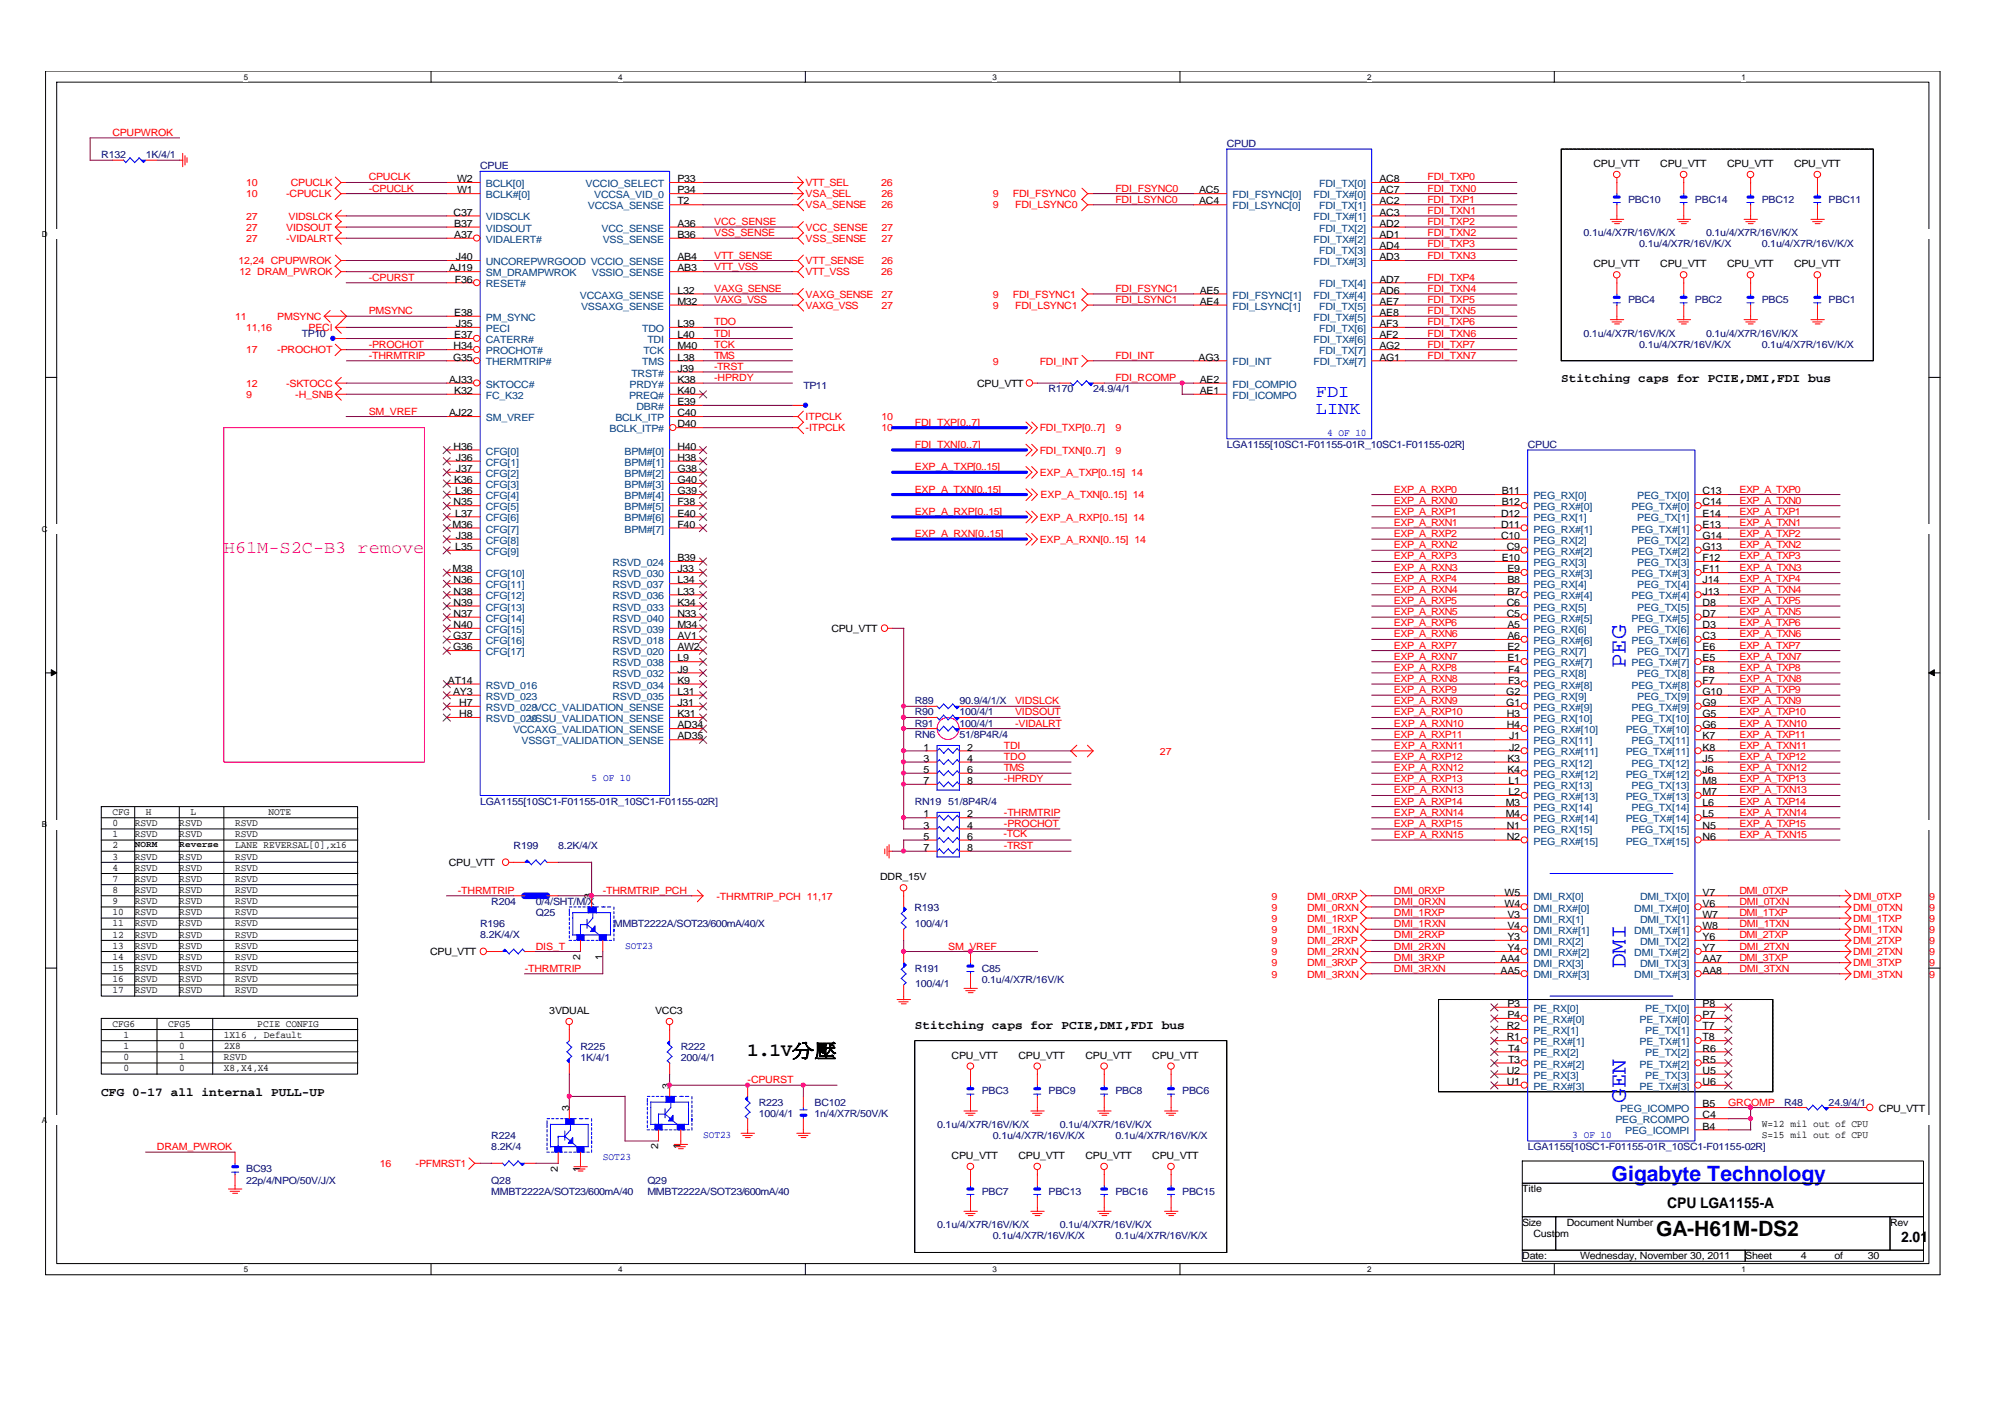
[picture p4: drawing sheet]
<svg xmlns="http://www.w3.org/2000/svg" width="297mm" height="210mm" viewBox="0 0 297 210" stroke-linecap="round" stroke-linejoin="round" font-family="sans-serif">
<defs><g id="words">
<g font-size="3.5" fill="#00f">
<text x="240.9" y="99" transform="rotate(-90 240.9 99)">PEG</text>
<text x="240.9" y="143.4" transform="rotate(-90 240.9 143.4)">DMI</text>
<text x="240.9" y="163.4" transform="rotate(-90 240.9 163.4)">GEN</text>
</g>
<text font-size="3.1" fill="#00f" x="238.7" y="174.9">Gigabyte Technology</text>
<text font-size="3.1" x="245.3" y="183.2">GA-H61M-DS2</text>
<g font-size="2.8">
<text x="110.8" y="156.5">1.1V分</text>
<text x="120.7" y="156.5">壓</text>
</g>
<g font-size="2.6" fill="#00f">
<text x="195" y="58.9">FDI</text>
<text x="195" y="61.3">LINK</text>
</g>
<text font-size="2.6" fill="#f0f" x="33.2" y="82">H61M-S2C-B3 remove</text>
<g font-size="2.2">
<text x="247" y="179">CPU LGA1155-A</text>
<text x="281.7" y="183.9">2.01</text>
</g>
<g font-size="1.8">
<text x="231.3" y="56.6">Stitching caps for PCIE,DMI,FDI bus</text>
<text x="135.5" y="152.4">Stitching caps for PCIE,DMI,FDI bus</text>
<text x="15" y="162.3">CFG 0-17 all internal PULL-UP</text>
</g>
<g font-size="1.5" fill="#000080">
<text x="15" y="23.4">R132</text>
<text x="21.6" y="23.4">1K/4/1</text>
<text x="181.8" y="21.8">CPUD</text>
<text x="71.1" y="25.1">CPUE</text>
<text x="234.6" y="35">0.1u/4/X7R/16V/K/X</text>
<text x="241.2" y="30">PBC10</text>
<text x="251.1" y="30">PBC14</text>
<text x="252.7" y="35">0.1u/4/X7R/16V/K/X</text>
<text x="261" y="30">PBC12</text>
<text x="270.9" y="30">PBC11</text>
<text x="242.8" y="36.6">0.1u/4/X7R/16V/K/X</text>
<text x="261" y="36.6">0.1u/4/X7R/16V/K/X</text>
<text x="241.2" y="44.9">PBC4</text>
<text x="251.1" y="44.9">PBC2</text>
<text x="261" y="44.9">PBC5</text>
<text x="270.9" y="44.9">PBC1</text>
<text x="44.7" y="49.8">TP10</text>
<text x="234.6" y="49.8">0.1u/4/X7R/16V/K/X</text>
<text x="242.8" y="51.5">0.1u/4/X7R/16V/K/X</text>
<text x="252.7" y="49.8">0.1u/4/X7R/16V/K/X</text>
<text x="261" y="51.5">0.1u/4/X7R/16V/K/X</text>
<text x="119" y="57.6">TP11</text>
<text x="155.3" y="58.1">R170</text>
<text x="161.9" y="58.1">24.9/4/1</text>
<text x="181.8" y="66.4">LGA1155[10SC1-F01155-01R_10SC1-F01155-02R]</text>
<text x="226.3" y="66.4">CPUC</text>
<text x="135.5" y="104.3">R89</text>
<text x="135.5" y="107.6">R91</text>
<text x="135.5" y="106">R90</text>
<text x="142.1" y="104.3">90.9/4/1/X</text>
<text x="142.1" y="107.6">100/4/1</text>
<text x="142.1" y="106">100/4/1</text>
<text x="135.5" y="109.3">RN6</text>
<text x="142.1" y="109.3">51/8P4R/4</text>
<text x="71.1" y="119.2">LGA1155[10SC1-F01155-01R_10SC1-F01155-02R]</text>
<text x="135.5" y="119.2">RN19</text>
<text x="140.5" y="119.2">51/8P4R/4</text>
<text x="76.1" y="125.8">R199</text>
<text x="82.7" y="125.8">8.2K/4/X</text>
<text x="71.1" y="137.4">R196</text>
<text x="72.8" y="134.1">R204</text>
<text x="79.4" y="135.7">Q25</text>
<text x="79.4" y="134.1">0/4/SHT/M/X</text>
<text x="91" y="137.4">MMBT2222A/SOT23/600mA/40/X</text>
<text x="135.5" y="135">R193</text>
<text x="135.5" y="137.4">100/4/1</text>
<text x="71.1" y="139">8.2K/4/X</text>
<text x="135.5" y="144">R191</text>
<text x="145.4" y="144">C85</text>
<text x="135.6" y="146.1">100/4/1</text>
<text x="145.4" y="145.6">0.1u/4/X7R/16V/K</text>
<text x="86" y="155.5">R225</text>
<text x="100.9" y="155.5">R222</text>
<text x="86" y="157.2">1K/4/1</text>
<text x="100.9" y="157.2">200/4/1</text>
<text x="112.4" y="163.8">R223</text>
<text x="112.4" y="165.4">100/4/1</text>
<text x="120.7" y="163.8">BC102</text>
<text x="120.7" y="165.4">1n/4/X7R/50V/K</text>
<text x="138.8" y="167.1">0.1u/4/X7R/16V/K/X</text>
<text x="145.4" y="162.1">PBC3</text>
<text x="155.3" y="162.1">PBC9</text>
<text x="157" y="167.1">0.1u/4/X7R/16V/K/X</text>
<text x="165.2" y="162.1">PBC8</text>
<text x="175.2" y="162.1">PBC6</text>
<text x="264.3" y="163.8">R48</text>
<text x="270.9" y="163.8">24.9/4/1</text>
<text x="36.5" y="173.7">BC93</text>
<text x="72.8" y="168.7">R224</text>
<text x="72.8" y="170.4">8.2K/4</text>
<text x="147.1" y="168.7">0.1u/4/X7R/16V/K/X</text>
<text x="165.2" y="168.7">0.1u/4/X7R/16V/K/X</text>
<text x="226.3" y="170.4">LGA1155[10SC1-F01155-01R_10SC1-F01155-02R]</text>
<text x="36.5" y="175.3">22p/4/NPO/50V/J/X</text>
<text x="72.8" y="175.3">Q28</text>
<text x="72.8" y="177">MMBT2222A/SOT23/600mA/40</text>
<text x="95.9" y="175.3">Q29</text>
<text x="95.9" y="177">MMBT2222A/SOT23/600mA/40</text>
<text x="145.4" y="177">PBC7</text>
<text x="155.3" y="177">PBC13</text>
<text x="165.2" y="177">PBC16</text>
<text x="175.2" y="177">PBC15</text>
<text x="138.8" y="181.9">0.1u/4/X7R/16V/K/X</text>
<text x="147.1" y="183.6">0.1u/4/X7R/16V/K/X</text>
<text x="157" y="181.9">0.1u/4/X7R/16V/K/X</text>
<text x="165.2" y="183.6">0.1u/4/X7R/16V/K/X</text>
</g>
<g font-size="1.5" fill="#f00">
<text x="16.6" y="20.1">CPUPWROK</text>
<text x="36.5" y="27.6">10</text>
<text x="36.5" y="29.2">10</text>
<text x="42.4" y="29.2">-CPUCLK</text>
<text x="43.1" y="27.6">CPUCLK</text>
<text x="54.6" y="26.7">CPUCLK</text>
<text x="54.6" y="28.4">-CPUCLK</text>
<text x="119.4" y="27.6">VTT_SEL</text>
<text x="119.4" y="29.2">VSA_SEL</text>
<text x="130.6" y="27.6">26</text>
<text x="130.6" y="29.2">26</text>
<text x="147.1" y="29.2">9</text>
<text x="150" y="29.2">FDI_FSYNC0</text>
<text x="165.2" y="28.4">FDI_FSYNC0</text>
<text x="211.5" y="26.7">FDI_TXP0</text>
<text x="211.5" y="28.4">FDI_TXN0</text>
<text x="36.5" y="32.5">27</text>
<text x="36.5" y="34.2">27</text>
<text x="36.5" y="35.8">27</text>
<text x="42.4" y="34.2">VIDSOUT</text>
<text x="42.4" y="35.8">-VIDALRT</text>
<text x="42.7" y="32.5">VIDSLCK</text>
<text x="105.8" y="35">VSS_SENSE</text>
<text x="105.8" y="33.3">VCC_SENSE</text>
<text x="119.4" y="34.2">VCC_SENSE</text>
<text x="119.4" y="35.8">VSS_SENSE</text>
<text x="119.4" y="30.9">VSA_SENSE</text>
<text x="130.6" y="34.2">27</text>
<text x="130.6" y="35.8">27</text>
<text x="130.6" y="30.9">26</text>
<text x="147.1" y="30.9">9</text>
<text x="150.4" y="30.9">FDI_LSYNC0</text>
<text x="165.2" y="30">FDI_LSYNC0</text>
<text x="211.5" y="30">FDI_TXP1</text>
<text x="211.5" y="31.7">FDI_TXN1</text>
<text x="211.5" y="33.3">FDI_TXP2</text>
<text x="211.5" y="35">FDI_TXN2</text>
<text x="35.3" y="39.1">12,24 CPUPWROK</text>
<text x="35.5" y="40.8">12 DRAM_PWROK</text>
<text x="54.6" y="41.6">-CPURST</text>
<text x="105.8" y="38.3">VTT_SENSE</text>
<text x="105.8" y="39.9">VTT_VSS</text>
<text x="119.4" y="40.8">VTT_VSS</text>
<text x="119.4" y="39.1">VTT_SENSE</text>
<text x="130.6" y="40.8">26</text>
<text x="130.6" y="39.1">26</text>
<text x="211.5" y="38.3">FDI_TXN3</text>
<text x="211.5" y="36.6">FDI_TXP3</text>
<text x="211.5" y="41.6">FDI_TXP4</text>
<text x="34.8" y="47.4">11</text>
<text x="41.1" y="47.4">PMSYNC</text>
<text x="54.6" y="46.5">PMSYNC</text>
<text x="105.8" y="44.9">VAXG_VSS</text>
<text x="105.8" y="43.2">VAXG_SENSE</text>
<text x="119.4" y="44.1">VAXG_SENSE</text>
<text x="119.4" y="45.7">VAXG_VSS</text>
<text x="130.6" y="45.7">27</text>
<text x="130.6" y="44.1">27</text>
<text x="147.1" y="45.7">9</text>
<text x="147.1" y="44.1">9</text>
<text x="150" y="44.1">FDI_FSYNC1</text>
<text x="150.4" y="45.7">FDI_LSYNC1</text>
<text x="165.2" y="43.2">FDI_FSYNC1</text>
<text x="165.2" y="44.9">FDI_LSYNC1</text>
<text x="211.5" y="43.2">FDI_TXN4</text>
<text x="211.5" y="44.9">FDI_TXP5</text>
<text x="211.5" y="46.5">FDI_TXN5</text>
<text x="36.5" y="49">11,16</text>
<text x="36.5" y="52.3">17</text>
<text x="41.1" y="52.3">-PROCHOT</text>
<text x="45.7" y="49">PECI</text>
<text x="54.6" y="53.2">-THRMTRIP</text>
<text x="54.6" y="51.5">-PROCHOT</text>
<text x="105.8" y="48.2">TDO</text>
<text x="105.8" y="51.5">TCK</text>
<text x="105.8" y="49.8">TDI</text>
<text x="105.8" y="53.2">TMS</text>
<text x="147.1" y="54">9</text>
<text x="154" y="54">FDI_INT</text>
<text x="165.2" y="53.2">FDI_INT</text>
<text x="211.5" y="53.2">FDI_TXN7</text>
<text x="211.5" y="48.2">FDI_TXP6</text>
<text x="211.5" y="49.8">FDI_TXN6</text>
<text x="211.5" y="51.5">FDI_TXP7</text>
<text x="36.5" y="59">9</text>
<text x="36.5" y="57.3">12</text>
<text x="42.4" y="57.3">-SKTOCC</text>
<text x="43.7" y="59">-H_SNB</text>
<text x="105.8" y="54.8">-TRST</text>
<text x="105.8" y="56.5">-HPRDY</text>
<text x="165.2" y="56.5">FDI_RCOMP</text>
<text x="54.6" y="61.4">SM_VREF</text>
<text x="119.4" y="62.3">ITPCLK</text>
<text x="119.4" y="63.9">-ITPCLK</text>
<text x="130.6" y="63.9">10</text>
<text x="130.6" y="62.3">10</text>
<text x="135.5" y="63.1">FDI_TXP[0..7]</text>
<text x="154" y="63.9">FDI_TXP[0..7]</text>
<text x="165.3" y="63.9">9</text>
<text x="135.5" y="69.7">EXP_A_TXP[0..15]</text>
<text x="135.5" y="66.4">FDI_TXN[0..7]</text>
<text x="154" y="70.5">EXP_A_TXP[0..15] 14</text>
<text x="154" y="67.2">FDI_TXN[0..7]</text>
<text x="165.3" y="67.2">9</text>
<text x="135.5" y="76.3">EXP_A_RXP[0..15]</text>
<text x="135.5" y="73">EXP_A_TXN[0..15]</text>
<text x="154" y="77.1">EXP_A_RXP[0..15] 14</text>
<text x="154.2" y="73.8">EXP_A_TXN[0..15] 14</text>
<text x="206.5" y="73">EXP_A_RXP0</text>
<text x="206.5" y="74.6">EXP_A_RXN0</text>
<text x="206.5" y="77.9">EXP_A_RXN1</text>
<text x="206.5" y="76.3">EXP_A_RXP1</text>
<text x="257.7" y="76.3">EXP_A_TXP1</text>
<text x="257.7" y="77.9">EXP_A_TXN1</text>
<text x="257.7" y="74.6">EXP_A_TXN0</text>
<text x="257.7" y="73">EXP_A_TXP0</text>
<text x="135.5" y="79.6">EXP_A_RXN[0..15]</text>
<text x="154" y="80.4">EXP_A_RXN[0..15] 14</text>
<text x="206.5" y="82.9">EXP_A_RXP3</text>
<text x="206.5" y="81.2">EXP_A_RXN2</text>
<text x="206.5" y="79.6">EXP_A_RXP2</text>
<text x="257.7" y="82.9">EXP_A_TXP3</text>
<text x="257.7" y="79.6">EXP_A_TXP2</text>
<text x="257.7" y="81.2">EXP_A_TXN2</text>
<text x="206.5" y="89.5">EXP_A_RXP5</text>
<text x="206.5" y="86.2">EXP_A_RXP4</text>
<text x="206.5" y="87.8">EXP_A_RXN4</text>
<text x="206.5" y="84.5">EXP_A_RXN3</text>
<text x="257.7" y="84.5">EXP_A_TXN3</text>
<text x="257.7" y="87.8">EXP_A_TXN4</text>
<text x="257.7" y="86.2">EXP_A_TXP4</text>
<text x="257.7" y="89.5">EXP_A_TXP5</text>
<text x="206.5" y="91.1">EXP_A_RXN5</text>
<text x="206.5" y="92.8">EXP_A_RXP6</text>
<text x="206.5" y="94.4">EXP_A_RXN6</text>
<text x="257.7" y="94.4">EXP_A_TXN6</text>
<text x="257.7" y="92.8">EXP_A_TXP6</text>
<text x="257.7" y="91.1">EXP_A_TXN5</text>
<text x="206.5" y="96.1">EXP_A_RXP7</text>
<text x="206.5" y="99.4">EXP_A_RXP8</text>
<text x="206.5" y="101">EXP_A_RXN8</text>
<text x="206.5" y="97.7">EXP_A_RXN7</text>
<text x="257.7" y="97.7">EXP_A_TXN7</text>
<text x="257.7" y="99.4">EXP_A_TXP8</text>
<text x="257.7" y="101">EXP_A_TXN8</text>
<text x="257.7" y="96.1">EXP_A_TXP7</text>
<text x="150.4" y="106">VIDSOUT</text>
<text x="150.4" y="107.6">-VIDALRT</text>
<text x="150.4" y="104.3">VIDSLCK</text>
<text x="206.5" y="106">EXP_A_RXP10</text>
<text x="206.5" y="104.3">EXP_A_RXN9</text>
<text x="206.5" y="107.6">EXP_A_RXN10</text>
<text x="206.5" y="102.7">EXP_A_RXP9</text>
<text x="257.7" y="106">EXP_A_TXP10</text>
<text x="257.7" y="107.6">EXP_A_TXN10</text>
<text x="257.7" y="104.3">EXP_A_TXN9</text>
<text x="257.7" y="102.7">EXP_A_TXP9</text>
<text x="148.7" y="110.9">TDI</text>
<text x="148.7" y="112.6">TDO</text>
<text x="171.9" y="111.8">27</text>
<text x="206.5" y="110.9">EXP_A_RXN11</text>
<text x="206.5" y="112.6">EXP_A_RXP12</text>
<text x="206.5" y="109.3">EXP_A_RXP11</text>
<text x="257.7" y="109.3">EXP_A_TXP11</text>
<text x="257.7" y="112.6">EXP_A_TXP12</text>
<text x="257.7" y="110.9">EXP_A_TXN11</text>
<text x="148.7" y="114.2">TMS</text>
<text x="148.7" y="115.9">-HPRDY</text>
<text x="206.5" y="114.2">EXP_A_RXN12</text>
<text x="206.5" y="117.5">EXP_A_RXN13</text>
<text x="206.5" y="119.2">EXP_A_RXP14</text>
<text x="206.5" y="115.9">EXP_A_RXP13</text>
<text x="257.7" y="114.2">EXP_A_TXN12</text>
<text x="257.7" y="119.2">EXP_A_TXP14</text>
<text x="257.7" y="117.5">EXP_A_TXN13</text>
<text x="257.7" y="115.9">EXP_A_TXP13</text>
<text x="148.7" y="124">-TCK</text>
<text x="148.7" y="120.8">-THRMTRIP</text>
<text x="148.7" y="122.5">-PROCHOT</text>
<text x="148.7" y="125.8">-TRST</text>
<text x="206.5" y="124.1">EXP_A_RXN15</text>
<text x="206.5" y="120.8">EXP_A_RXN14</text>
<text x="206.5" y="122.5">EXP_A_RXP15</text>
<text x="257.7" y="122.5">EXP_A_TXP15</text>
<text x="257.7" y="120.8">EXP_A_TXN14</text>
<text x="257.7" y="124.1">EXP_A_TXN15</text>
<text x="67.8" y="132.4">-THRMTRIP</text>
<text x="89.3" y="132.4">-THRMTRIP_PCH</text>
<text x="106.1" y="133.2">-THRMTRIP_PCH 11,17</text>
<text x="188.4" y="133.2">9</text>
<text x="188.4" y="136.5">9</text>
<text x="188.4" y="134.9">9</text>
<text x="193.7" y="133.2">DMI_0RXP</text>
<text x="193.7" y="136.5">DMI_1RXP</text>
<text x="193.7" y="134.9">DMI_0RXN</text>
<text x="206.5" y="137.4">DMI_1RXN</text>
<text x="206.5" y="132.4">DMI_0RXP</text>
<text x="206.5" y="135.7">DMI_1RXP</text>
<text x="206.5" y="134.1">DMI_0RXN</text>
<text x="257.7" y="132.4">DMI_0TXP</text>
<text x="257.7" y="135.7">DMI_1TXP</text>
<text x="257.7" y="134.1">DMI_0TXN</text>
<text x="257.7" y="137.4">DMI_1TXN</text>
<text x="274.5" y="134.9">DMI_0TXN</text>
<text x="274.5" y="136.5">DMI_1TXP</text>
<text x="274.5" y="133.2">DMI_0TXP</text>
<text x="285.8" y="136.5">9</text>
<text x="285.8" y="134.9">9</text>
<text x="285.8" y="133.2">9</text>
<text x="77.7" y="144">-THRMTRIP</text>
<text x="79.4" y="140.7">DIS_T</text>
<text x="140.5" y="140.7">SM_VREF</text>
<text x="188.4" y="141.5">9</text>
<text x="188.4" y="139.9">9</text>
<text x="188.4" y="138.2">9</text>
<text x="188.4" y="143.2">9</text>
<text x="193.7" y="141.5">DMI_2RXN</text>
<text x="193.7" y="139.9">DMI_2RXP</text>
<text x="193.7" y="138.2">DMI_1RXN</text>
<text x="193.7" y="143.2">DMI_3RXP</text>
<text x="206.5" y="144">DMI_3RXN</text>
<text x="206.5" y="139">DMI_2RXP</text>
<text x="206.5" y="140.7">DMI_2RXN</text>
<text x="206.5" y="142.3">DMI_3RXP</text>
<text x="257.7" y="139">DMI_2TXP</text>
<text x="257.7" y="140.7">DMI_2TXN</text>
<text x="257.7" y="144">DMI_3TXN</text>
<text x="257.7" y="142.3">DMI_3TXP</text>
<text x="274.5" y="143.2">DMI_3TXP</text>
<text x="274.5" y="139.9">DMI_2TXP</text>
<text x="274.5" y="138.2">DMI_1TXN</text>
<text x="274.5" y="141.5">DMI_2TXN</text>
<text x="285.8" y="143.2">9</text>
<text x="285.8" y="139.9">9</text>
<text x="285.8" y="138.2">9</text>
<text x="285.8" y="141.5">9</text>
<text x="188.4" y="144.8">9</text>
<text x="193.7" y="144.8">DMI_3RXN</text>
<text x="274.5" y="144.8">DMI_3TXN</text>
<text x="285.8" y="144.8">9</text>
<text x="110.8" y="160.5">-CPURST</text>
<text x="256" y="163.8">GRCOMP</text>
<text x="23.3" y="170.4">DRAM_PWROK</text>
<text x="56.3" y="172.9">16</text>
<text x="61.6" y="172.9">-PFMRST1</text>
</g>
<g font-size="1.5">
<text x="67.7" y="27">W2</text>
<text x="67.7" y="28.6">W1</text>
<text x="100.3" y="27">P33</text>
<text x="100.3" y="28.6">P34</text>
<text x="177.6" y="28.6">AC5</text>
<text x="204.4" y="27">AC8</text>
<text x="204.4" y="28.6">AC7</text>
<text x="236.1" y="24.7">CPU_VTT</text>
<text x="246" y="24.7">CPU_VTT</text>
<text x="255.9" y="24.7">CPU_VTT</text>
<text x="265.8" y="24.7">CPU_VTT</text>
<text x="67.2" y="31.9">C37</text>
<text x="67.3" y="33.6">B37</text>
<text x="67.3" y="35.2">A37</text>
<text x="100.3" y="30.3">T2</text>
<text x="100.3" y="33.6">A36</text>
<text x="100.3" y="35.2">B36</text>
<text x="177.6" y="30.3">AC4</text>
<text x="204.4" y="30.3">AC2</text>
<text x="204.4" y="31.9">AC3</text>
<text x="204.4" y="33.6">AD2</text>
<text x="204.4" y="35.2">AD1</text>
<text x="66.5" y="40.2">AJ19</text>
<text x="67.4" y="41.8">F36</text>
<text x="67.5" y="38.5">J40</text>
<text x="100.3" y="38.5">AB4</text>
<text x="100.3" y="40.2">AB3</text>
<text x="204.4" y="36.9">AD4</text>
<text x="204.4" y="38.5">AD3</text>
<text x="204.4" y="41.8">AD7</text>
<text x="236.1" y="39.6">CPU_VTT</text>
<text x="246" y="39.6">CPU_VTT</text>
<text x="255.9" y="39.6">CPU_VTT</text>
<text x="265.8" y="39.6">CPU_VTT</text>
<text x="67.3" y="46.8">E38</text>
<text x="100.3" y="43.5">L32</text>
<text x="100.3" y="45.2">M32</text>
<text x="177.7" y="43.5">AE5</text>
<text x="177.7" y="45.2">AE4</text>
<text x="204.4" y="43.5">AD6</text>
<text x="204.4" y="45.2">AE7</text>
<text x="204.4" y="46.8">AE8</text>
<text x="67.1" y="53.4">G35</text>
<text x="67.2" y="51.8">H34</text>
<text x="67.3" y="50.1">E37</text>
<text x="67.5" y="48.5">J35</text>
<text x="100.3" y="48.5">L39</text>
<text x="100.3" y="50.1">L40</text>
<text x="100.3" y="51.8">M40</text>
<text x="100.3" y="53.4">L38</text>
<text x="177.6" y="53.4">AG3</text>
<text x="204.4" y="48.5">AF3</text>
<text x="204.4" y="50.1">AF2</text>
<text x="204.4" y="51.8">AG2</text>
<text x="204.4" y="53.4">AG1</text>
<text x="66.5" y="56.7">AJ33</text>
<text x="67.3" y="58.4">K32</text>
<text x="100.3" y="55.1">J39</text>
<text x="100.3" y="56.7">K38</text>
<text x="100.3" y="58.4">K40</text>
<text x="144.8" y="57.3">CPU_VTT</text>
<text x="177.7" y="56.7">AE2</text>
<text x="177.7" y="58.4">AE1</text>
<text x="66.5" y="61.7">AJ22</text>
<text x="100.3" y="60">E39</text>
<text x="100.3" y="61.7">C40</text>
<text x="100.3" y="63.3">D40</text>
<text x="67.2" y="66.6">H36</text>
<text x="67.3" y="71.6">K36</text>
<text x="67.5" y="68.3">J36</text>
<text x="67.5" y="69.9">J37</text>
<text x="100.3" y="66.6">H40</text>
<text x="100.3" y="68.3">H38</text>
<text x="100.3" y="69.9">G38</text>
<text x="100.3" y="71.6">G40</text>
<text x="67.2" y="74.9">N35</text>
<text x="67.5" y="73.2">L36</text>
<text x="67.5" y="76.5">L37</text>
<text x="100.3" y="73.2">G39</text>
<text x="100.3" y="74.9">F38</text>
<text x="100.3" y="76.5">E40</text>
<text x="222.4" y="76.5">D12</text>
<text x="222.5" y="73.2">B11</text>
<text x="222.5" y="74.9">B12</text>
<text x="252.2" y="73.2">C13</text>
<text x="252.2" y="74.9">C14</text>
<text x="252.2" y="76.5">E14</text>
<text x="67" y="78.2">M36</text>
<text x="67.5" y="81.5">L35</text>
<text x="67.5" y="79.8">J38</text>
<text x="100.3" y="78.2">F40</text>
<text x="100.3" y="83.1">B39</text>
<text x="222.4" y="78.2">D11</text>
<text x="222.4" y="79.8">C10</text>
<text x="222.5" y="83.1">E10</text>
<text x="223.2" y="81.5">C9</text>
<text x="252.2" y="78.2">E13</text>
<text x="252.2" y="79.8">G14</text>
<text x="252.2" y="81.5">G13</text>
<text x="252.2" y="83.1">F12</text>
<text x="67" y="84.8">M38</text>
<text x="67.2" y="86.4">N36</text>
<text x="67.2" y="88.1">N38</text>
<text x="67.2" y="89.7">N39</text>
<text x="100.3" y="84.8">J33</text>
<text x="100.3" y="86.4">L34</text>
<text x="100.3" y="88.1">L33</text>
<text x="100.3" y="89.7">K34</text>
<text x="223.2" y="89.7">C6</text>
<text x="223.3" y="84.8">E9</text>
<text x="223.3" y="86.4">B8</text>
<text x="223.3" y="88.1">B7</text>
<text x="252.2" y="84.8">F11</text>
<text x="252.2" y="86.4">J14</text>
<text x="252.2" y="88.1">J13</text>
<text x="252.2" y="89.7">D8</text>
<text x="67.1" y="94.7">G37</text>
<text x="67.2" y="91.4">N37</text>
<text x="67.2" y="93">N40</text>
<text x="100.3" y="91.4">N33</text>
<text x="100.3" y="93">M34</text>
<text x="100.3" y="94.7">AV1</text>
<text x="123.2" y="93.6">CPU_VTT</text>
<text x="223.2" y="91.4">C5</text>
<text x="223.3" y="93">A5</text>
<text x="223.3" y="94.7">A6</text>
<text x="252.2" y="91.4">D7</text>
<text x="252.2" y="93">D3</text>
<text x="252.2" y="94.7">C3</text>
<text x="66.4" y="101.3">AT14</text>
<text x="67.1" y="96.3">G36</text>
<text x="100.3" y="96.3">AW2</text>
<text x="100.3" y="98">L9</text>
<text x="100.3" y="99.6">J9</text>
<text x="100.3" y="101.3">K9</text>
<text x="223.3" y="96.3">E2</text>
<text x="223.3" y="98">E1</text>
<text x="223.4" y="99.6">F4</text>
<text x="223.4" y="101.3">F3</text>
<text x="252.2" y="96.3">E6</text>
<text x="252.2" y="98">E5</text>
<text x="252.2" y="99.6">F8</text>
<text x="252.2" y="101.3">F7</text>
<text x="67.1" y="102.9">AY3</text>
<text x="68" y="104.6">H7</text>
<text x="68" y="106.2">H8</text>
<text x="100.3" y="102.9">L31</text>
<text x="100.3" y="104.6">J31</text>
<text x="100.3" y="106.2">K31</text>
<text x="100.3" y="107.9">AD34</text>
<text x="223.2" y="102.9">G2</text>
<text x="223.2" y="104.6">G1</text>
<text x="223.2" y="106.2">H3</text>
<text x="223.2" y="107.9">H4</text>
<text x="252.2" y="102.9">G10</text>
<text x="252.2" y="104.6">G9</text>
<text x="252.2" y="106.2">G5</text>
<text x="252.2" y="107.9">G6</text>
<text x="100.3" y="109.5">AD35</text>
<text x="136.8" y="111.2">1</text>
<text x="136.8" y="112.8">3</text>
<text x="143.3" y="111.2">2</text>
<text x="143.3" y="112.8">4</text>
<text x="223.3" y="112.8">K3</text>
<text x="223.6" y="109.5">J1</text>
<text x="223.6" y="111.2">J2</text>
<text x="252.2" y="109.5">K7</text>
<text x="252.2" y="111.2">K8</text>
<text x="252.2" y="112.8">J5</text>
<text x="136.8" y="114.5">5</text>
<text x="136.8" y="116.1">7</text>
<text x="143.3" y="114.5">6</text>
<text x="143.3" y="116.1">8</text>
<text x="223.1" y="119.4">M3</text>
<text x="223.3" y="114.5">K4</text>
<text x="223.5" y="116.1">L1</text>
<text x="223.5" y="117.8">L2</text>
<text x="252.2" y="114.5">J6</text>
<text x="252.2" y="116.1">M8</text>
<text x="252.2" y="117.8">M7</text>
<text x="252.2" y="119.4">L6</text>
<text x="16.7" y="120.7">CFG</text>
<text x="16.7" y="122.4">0</text>
<text x="16.7" y="124">1</text>
<text x="16.7" y="125.7">2</text>
<text x="20" y="124">RSVD</text>
<text x="20" y="122.4">RSVD</text>
<text x="21.6" y="120.7">H</text>
<text x="26.6" y="122.4">RSVD</text>
<text x="26.6" y="124">RSVD</text>
<text x="28.2" y="120.7">L</text>
<text x="34.8" y="125.7">LANE REVERSAL[0],x16</text>
<text x="34.8" y="122.4">RSVD</text>
<text x="34.8" y="124">RSVD</text>
<text x="39.8" y="120.7">NOTE</text>
<text x="136.8" y="121.1">1</text>
<text x="136.8" y="122.7">3</text>
<text x="136.8" y="124.4">5</text>
<text x="143.3" y="121.1">2</text>
<text x="143.3" y="122.7">4</text>
<text x="143.3" y="124.4">6</text>
<text x="223.1" y="121.1">M4</text>
<text x="223.2" y="122.7">N1</text>
<text x="223.2" y="124.4">N2</text>
<text x="252.2" y="121.1">L5</text>
<text x="252.2" y="122.7">N5</text>
<text x="252.2" y="124.4">N6</text>
<text x="16.7" y="130.6">7</text>
<text x="16.7" y="129">4</text>
<text x="16.7" y="127.3">3</text>
<text x="20" y="130.6">RSVD</text>
<text x="20" y="127.3">RSVD</text>
<text x="20" y="129">RSVD</text>
<text x="26.6" y="127.3">RSVD</text>
<text x="26.6" y="129">RSVD</text>
<text x="26.6" y="130.6">RSVD</text>
<text x="34.8" y="127.3">RSVD</text>
<text x="34.8" y="130.6">RSVD</text>
<text x="34.8" y="129">RSVD</text>
<text x="66.5" y="128.2">CPU_VTT</text>
<text x="130.4" y="130.4">DDR_15V</text>
<text x="136.8" y="126">7</text>
<text x="143.3" y="126">8</text>
<text x="16.7" y="132.3">8</text>
<text x="16.7" y="133.9">9</text>
<text x="16.7" y="135.6">10</text>
<text x="16.7" y="137.2">11</text>
<text x="20" y="132.3">RSVD</text>
<text x="20" y="135.6">RSVD</text>
<text x="20" y="133.9">RSVD</text>
<text x="20" y="137.2">RSVD</text>
<text x="26.6" y="133.9">RSVD</text>
<text x="26.6" y="135.6">RSVD</text>
<text x="26.6" y="137.2">RSVD</text>
<text x="26.6" y="132.3">RSVD</text>
<text x="34.8" y="132.3">RSVD</text>
<text x="34.8" y="133.9">RSVD</text>
<text x="34.8" y="137.2">RSVD</text>
<text x="34.8" y="135.6">RSVD</text>
<text x="87.6" y="133.2" transform="rotate(-90 87.6 133.2)">3</text>
<text x="222.9" y="132.7">W5</text>
<text x="222.9" y="134.3">W4</text>
<text x="223.3" y="136">V3</text>
<text x="223.3" y="137.6">V4</text>
<text x="252.2" y="132.7">V7</text>
<text x="252.2" y="134.3">V6</text>
<text x="252.2" y="136">W7</text>
<text x="252.2" y="137.6">W8</text>
<text x="16.7" y="138.9">12</text>
<text x="16.7" y="140.5">13</text>
<text x="16.7" y="142.2">14</text>
<text x="16.7" y="143.8">15</text>
<text x="20" y="138.9">RSVD</text>
<text x="20" y="140.5">RSVD</text>
<text x="20" y="142.2">RSVD</text>
<text x="20" y="143.8">RSVD</text>
<text x="26.6" y="138.9">RSVD</text>
<text x="26.6" y="143.8">RSVD</text>
<text x="26.6" y="140.5">RSVD</text>
<text x="26.6" y="142.2">RSVD</text>
<text x="34.8" y="142.2">RSVD</text>
<text x="34.8" y="138.9">RSVD</text>
<text x="34.8" y="140.5">RSVD</text>
<text x="34.8" y="143.8">RSVD</text>
<text x="63.7" y="141.5">CPU_VTT</text>
<text x="86" y="142.2" transform="rotate(-90 86 142.2)">2</text>
<text x="89.3" y="142.2" transform="rotate(-90 89.3 142.2)">1</text>
<text x="222.3" y="142.6">AA4</text>
<text x="223.3" y="139.3">Y3</text>
<text x="223.3" y="140.9">Y4</text>
<text x="252.2" y="139.3">Y6</text>
<text x="252.2" y="140.9">Y7</text>
<text x="252.2" y="142.6">AA7</text>
<text x="16.7" y="145.5">16</text>
<text x="16.7" y="147.1">17</text>
<text x="20" y="145.5">RSVD</text>
<text x="20" y="147.1">RSVD</text>
<text x="26.6" y="147.1">RSVD</text>
<text x="26.6" y="145.5">RSVD</text>
<text x="34.8" y="145.5">RSVD</text>
<text x="34.8" y="147.1">RSVD</text>
<text x="222.3" y="144.2">AA5</text>
<text x="223.3" y="149.2">P3</text>
<text x="252.2" y="144.2">AA8</text>
<text x="252.2" y="149.2">P8</text>
<text x="16.7" y="152.1">CFG6</text>
<text x="18.3" y="153.7">1</text>
<text x="18.3" y="155.4">1</text>
<text x="24.9" y="152.1">CFG5</text>
<text x="26.6" y="155.4">0</text>
<text x="26.6" y="153.7">1</text>
<text x="33.2" y="155.4">2X8</text>
<text x="33.2" y="153.7">1X16 , Default</text>
<text x="38.1" y="152.1">PCIE CONFIG</text>
<text x="81.4" y="150.2">3VDUAL</text>
<text x="97" y="150.2">VCC3</text>
<text x="223.2" y="152.5">R2</text>
<text x="223.2" y="154.1">R1</text>
<text x="223.3" y="150.8">P4</text>
<text x="223.4" y="155.8">T4</text>
<text x="252.2" y="150.8">P7</text>
<text x="252.2" y="152.5">T7</text>
<text x="252.2" y="154.1">T8</text>
<text x="252.2" y="155.8">R6</text>
<text x="18.3" y="157">0</text>
<text x="18.3" y="158.7">0</text>
<text x="26.6" y="158.7">0</text>
<text x="26.6" y="157">1</text>
<text x="33.2" y="158.7">X8,X4,X4</text>
<text x="33.2" y="157">RSVD</text>
<text x="99.2" y="161.3" transform="rotate(-90 99.2 161.3)">3</text>
<text x="141" y="156.8">CPU_VTT</text>
<text x="150.9" y="156.8">CPU_VTT</text>
<text x="160.8" y="156.8">CPU_VTT</text>
<text x="170.7" y="156.8">CPU_VTT</text>
<text x="223.2" y="159.1">U2</text>
<text x="223.2" y="160.7">U1</text>
<text x="223.4" y="157.4">T3</text>
<text x="252.2" y="157.4">R5</text>
<text x="252.2" y="159.1">U5</text>
<text x="252.2" y="160.7">U6</text>
<text x="84.3" y="164.6" transform="rotate(-90 84.3 164.6)">3</text>
<text x="252.2" y="167.3">B4</text>
<text x="252.2" y="164">B5</text>
<text x="252.2" y="165.7">C4</text>
<text x="261" y="166.9">W=12 mil out of CPU</text>
<text x="278.4" y="164.7">CPU_VTT</text>
<text x="82.7" y="173.5" transform="rotate(-90 82.7 173.5)">2</text>
<text x="86" y="173.5" transform="rotate(-90 86 173.5)">1</text>
<text x="97.5" y="170.2" transform="rotate(-90 97.5 170.2)">2</text>
<text x="100.8" y="170.2" transform="rotate(-90 100.8 170.2)">1</text>
<text x="141" y="171.7">CPU_VTT</text>
<text x="150.9" y="171.7">CPU_VTT</text>
<text x="160.8" y="171.7">CPU_VTT</text>
<text x="170.7" y="171.7">CPU_VTT</text>
<text x="261" y="168.6">S=15 mil out of CPU</text>
<text x="225.5" y="176.6">Title</text>
<text x="225.5" y="181.6">Size</text>
<text x="227.2" y="183.2">Custom</text>
<text x="232.1" y="181.6">Document Number</text>
<text x="280" y="181.6">Rev</text>
<text x="225.5" y="186.5">Date:</text>
<text x="234.1" y="186.5">Wednesday, November 30, 2011</text>
<text x="258.5" y="186.5">Sheet</text>
<text x="266.8" y="186.5">4</text>
<text x="271.8" y="186.5">of</text>
<text x="276.7" y="186.5">30</text>
</g>
<g font-size="1.5" fill="#004080">
<text x="72" y="27.7">BCLK[0]</text>
<text x="72" y="29.4">BCLK#[0]</text>
<text x="86.8" y="27.7">VCCIO_SELECT</text>
<text x="88" y="29.4">VCCSA_VID_0</text>
<text x="182.6" y="29.4">FDI_FSYNC[0]</text>
<text x="194.6" y="29.4">FDI_TX#[0]</text>
<text x="195.4" y="27.7">FDI_TX[0]</text>
<text x="72" y="32.7">VIDSCLK</text>
<text x="72" y="34.3">VIDSOUT</text>
<text x="72" y="36">VIDALERT#</text>
<text x="87.1" y="31">VCCSA_SENSE</text>
<text x="89.1" y="34.3">VCC_SENSE</text>
<text x="89.3" y="36">VSS_SENSE</text>
<text x="182.6" y="31">FDI_LSYNC[0]</text>
<text x="194.6" y="32.7">FDI_TX#[1]</text>
<text x="194.6" y="36">FDI_TX#[2]</text>
<text x="195.4" y="31">FDI_TX[1]</text>
<text x="195.4" y="34.3">FDI_TX[2]</text>
<text x="72" y="39.3">UNCOREPWRGOOD VCCIO_SENSE</text>
<text x="72" y="40.9">SM_DRAMPWROK</text>
<text x="87.7" y="40.9">VSSIO_SENSE</text>
<text x="194.6" y="39.3">FDI_TX#[3]</text>
<text x="195.4" y="37.6">FDI_TX[3]</text>
<text x="72" y="42.6">RESET#</text>
<text x="72" y="47.5">PM_SYNC</text>
<text x="85.9" y="44.2">VCCAXG_SENSE</text>
<text x="86.1" y="45.9">VSSAXG_SENSE</text>
<text x="182.6" y="44.2">FDI_FSYNC[1]</text>
<text x="182.6" y="45.9">FDI_LSYNC[1]</text>
<text x="194.6" y="44.2">FDI_TX#[4]</text>
<text x="194.6" y="47.5">FDI_TX#[5]</text>
<text x="195.4" y="42.6">FDI_TX[4]</text>
<text x="195.4" y="45.9">FDI_TX[5]</text>
<text x="72" y="49.2">PECI</text>
<text x="72" y="50.8">CATERR#</text>
<text x="72" y="52.5">PROCHOT#</text>
<text x="95.1" y="49.2">TDO</text>
<text x="95.3" y="52.5">TCK</text>
<text x="95.9" y="50.8">TDI</text>
<text x="194.6" y="50.8">FDI_TX#[6]</text>
<text x="195.4" y="49.2">FDI_TX[6]</text>
<text x="195.4" y="52.5">FDI_TX[7]</text>
<text x="72" y="57.4">SKTOCC#</text>
<text x="72" y="59.1">FC_K32</text>
<text x="72" y="54.1">THERMTRIP#</text>
<text x="93.2" y="59.1">PREQ#</text>
<text x="93.3" y="57.4">PRDY#</text>
<text x="93.5" y="55.8">TRST#</text>
<text x="95.1" y="54.1">TMS</text>
<text x="182.6" y="54.1">FDI_INT</text>
<text x="182.6" y="57.4">FDI_COMPIO</text>
<text x="182.6" y="59.1">FDI_ICOMPO</text>
<text x="194.6" y="54.1">FDI_TX#[7]</text>
<text x="72" y="62.4">SM_VREF</text>
<text x="90.3" y="64">BCLK_ITP#</text>
<text x="91.2" y="62.4">BCLK_ITP</text>
<text x="94.3" y="60.7">DBR#</text>
<text x="72" y="67.3">CFG[0]</text>
<text x="72" y="69">CFG[1]</text>
<text x="72" y="70.6">CFG[2]</text>
<text x="92.5" y="67.3">BPM#[0]</text>
<text x="92.5" y="69">BPM#[1]</text>
<text x="92.5" y="70.6">BPM#[2]</text>
<text x="72" y="72.3">CFG[3]</text>
<text x="72" y="73.9">CFG[4]</text>
<text x="72" y="75.6">CFG[5]</text>
<text x="72" y="77.2">CFG[6]</text>
<text x="92.5" y="72.3">BPM#[3]</text>
<text x="92.5" y="73.9">BPM#[4]</text>
<text x="92.5" y="75.6">BPM#[5]</text>
<text x="92.5" y="77.2">BPM#[6]</text>
<text x="227.2" y="73.9">PEG_RX[0]</text>
<text x="227.2" y="75.6">PEG_RX#[0]</text>
<text x="227.2" y="77.2">PEG_RX[1]</text>
<text x="241.7" y="75.6">PEG_TX#[0]</text>
<text x="242.5" y="73.9">PEG_TX[0]</text>
<text x="242.5" y="77.2">PEG_TX[1]</text>
<text x="72" y="78.9">CFG[7]</text>
<text x="72" y="80.5">CFG[8]</text>
<text x="72" y="82.2">CFG[9]</text>
<text x="90.7" y="83.8">RSVD_024</text>
<text x="92.5" y="78.9">BPM#[7]</text>
<text x="227.2" y="78.9">PEG_RX#[1]</text>
<text x="227.2" y="80.5">PEG_RX[2]</text>
<text x="227.2" y="82.2">PEG_RX#[2]</text>
<text x="227.2" y="83.8">PEG_RX[3]</text>
<text x="241.7" y="78.9">PEG_TX#[1]</text>
<text x="241.7" y="82.2">PEG_TX#[2]</text>
<text x="242.5" y="80.5">PEG_TX[2]</text>
<text x="242.5" y="83.8">PEG_TX[3]</text>
<text x="72" y="85.5">CFG[10]</text>
<text x="72" y="87.1">CFG[11]</text>
<text x="72" y="88.8">CFG[12]</text>
<text x="90.7" y="85.5">RSVD_030</text>
<text x="90.7" y="87.1">RSVD_037</text>
<text x="90.7" y="88.8">RSVD_036</text>
<text x="227.2" y="85.5">PEG_RX#[3]</text>
<text x="227.2" y="87.1">PEG_RX[4]</text>
<text x="227.2" y="88.8">PEG_RX#[4]</text>
<text x="241.7" y="85.5">PEG_TX#[3]</text>
<text x="241.7" y="88.8">PEG_TX#[4]</text>
<text x="242.5" y="87.1">PEG_TX[4]</text>
<text x="72" y="90.4">CFG[13]</text>
<text x="72" y="92.1">CFG[14]</text>
<text x="72" y="93.7">CFG[15]</text>
<text x="72" y="95.4">CFG[16]</text>
<text x="90.7" y="90.4">RSVD_033</text>
<text x="90.7" y="92.1">RSVD_040</text>
<text x="90.7" y="93.7">RSVD_039</text>
<text x="90.7" y="95.4">RSVD_018</text>
<text x="227.2" y="90.4">PEG_RX[5]</text>
<text x="227.2" y="92.1">PEG_RX#[5]</text>
<text x="227.2" y="93.7">PEG_RX[6]</text>
<text x="227.2" y="95.4">PEG_RX#[6]</text>
<text x="241.7" y="92.1">PEG_TX#[5]</text>
<text x="241.7" y="95.4">PEG_TX#[6]</text>
<text x="242.5" y="90.4">PEG_TX[5]</text>
<text x="242.5" y="93.7">PEG_TX[6]</text>
<text x="72" y="97.1">CFG[17]</text>
<text x="90.7" y="97.1">RSVD_020</text>
<text x="90.7" y="98.7">RSVD_038</text>
<text x="90.7" y="100.4">RSVD_032</text>
<text x="227.2" y="97.1">PEG_RX[7]</text>
<text x="227.2" y="98.7">PEG_RX#[7]</text>
<text x="227.2" y="100.4">PEG_RX[8]</text>
<text x="241.7" y="98.7">PEG_TX#[7]</text>
<text x="242.5" y="97.1">PEG_TX[7]</text>
<text x="242.5" y="100.4">PEG_TX[8]</text>
<text x="72" y="102">RSVD_016</text>
<text x="72" y="103.7">RSVD_023</text>
<text x="72" y="107">RSVD_029</text>
<text x="72" y="105.3">RSVD_028VCC_VALIDATION_SENSE</text>
<text x="78.3" y="107">VSSU_VALIDATION_SENSE</text>
<text x="90.7" y="102">RSVD_034</text>
<text x="90.7" y="103.7">RSVD_035</text>
<text x="227.2" y="102">PEG_RX#[8]</text>
<text x="227.2" y="103.7">PEG_RX[9]</text>
<text x="227.2" y="105.3">PEG_RX#[9]</text>
<text x="227.2" y="107">PEG_RX[10]</text>
<text x="241.7" y="102">PEG_TX#[8]</text>
<text x="241.7" y="105.3">PEG_TX#[9]</text>
<text x="241.7" y="107">PEG_TX[10]</text>
<text x="242.5" y="103.7">PEG_TX[9]</text>
<text x="76" y="108.6">VCCAXG_VALIDATION_SENSE</text>
<text x="77.3" y="110.3">VSSGT_VALIDATION_SENSE</text>
<text x="227.2" y="108.6">PEG_RX#[10]</text>
<text x="227.2" y="110.3">PEG_RX[11]</text>
<text x="227.2" y="111.9">PEG_RX#[11]</text>
<text x="227.2" y="113.6">PEG_RX[12]</text>
<text x="240.9" y="108.6">PEG_TX#[10]</text>
<text x="240.9" y="111.9">PEG_TX#[11]</text>
<text x="241.7" y="110.3">PEG_TX[11]</text>
<text x="241.7" y="113.6">PEG_TX[12]</text>
<text x="227.2" y="115.2">PEG_RX#[12]</text>
<text x="227.2" y="116.9">PEG_RX[13]</text>
<text x="227.2" y="118.5">PEG_RX#[13]</text>
<text x="240.9" y="115.2">PEG_TX#[12]</text>
<text x="240.9" y="118.5">PEG_TX#[13]</text>
<text x="241.7" y="116.9">PEG_TX[13]</text>
<text x="227.2" y="120.2">PEG_RX[14]</text>
<text x="227.2" y="121.8">PEG_RX#[14]</text>
<text x="227.2" y="123.5">PEG_RX[15]</text>
<text x="227.2" y="125.1">PEG_RX#[15]</text>
<text x="240.9" y="121.8">PEG_TX#[14]</text>
<text x="240.9" y="125.1">PEG_TX#[15]</text>
<text x="241.7" y="120.2">PEG_TX[14]</text>
<text x="241.7" y="123.5">PEG_TX[15]</text>
<text x="227.2" y="133.4">DMI_RX[0]</text>
<text x="227.2" y="135">DMI_RX#[0]</text>
<text x="227.2" y="136.7">DMI_RX[1]</text>
<text x="242.1" y="135">DMI_TX#[0]</text>
<text x="243" y="133.4">DMI_TX[0]</text>
<text x="243" y="136.7">DMI_TX[1]</text>
<text x="227.2" y="138.3">DMI_RX#[1]</text>
<text x="227.2" y="140">DMI_RX[2]</text>
<text x="227.2" y="141.6">DMI_RX#[2]</text>
<text x="227.2" y="143.3">DMI_RX[3]</text>
<text x="242.1" y="138.3">DMI_TX#[1]</text>
<text x="242.1" y="141.6">DMI_TX#[2]</text>
<text x="243" y="140">DMI_TX[2]</text>
<text x="243" y="143.3">DMI_TX[3]</text>
<text x="227.2" y="144.9">DMI_RX#[3]</text>
<text x="227.2" y="149.9">PE_RX[0]</text>
<text x="242.1" y="144.9">DMI_TX#[3]</text>
<text x="243.7" y="149.9">PE_TX[0]</text>
<text x="227.2" y="151.5">PE_RX#[0]</text>
<text x="227.2" y="153.2">PE_RX[1]</text>
<text x="227.2" y="154.8">PE_RX#[1]</text>
<text x="242.9" y="151.5">PE_TX#[0]</text>
<text x="242.9" y="154.8">PE_TX#[1]</text>
<text x="243.7" y="153.2">PE_TX[1]</text>
<text x="227.2" y="156.5">PE_RX[2]</text>
<text x="227.2" y="158.1">PE_RX#[2]</text>
<text x="227.2" y="159.8">PE_RX[3]</text>
<text x="227.2" y="161.4">PE_RX#[3]</text>
<text x="242.9" y="158.1">PE_TX#[2]</text>
<text x="242.9" y="161.4">PE_TX#[3]</text>
<text x="243.7" y="156.5">PE_TX[2]</text>
<text x="243.7" y="159.8">PE_TX[3]</text>
<text x="239.3" y="166.4">PEG_RCOMPO</text>
<text x="240" y="164.7">PEG_ICOMPO</text>
<text x="240.8" y="168">PEG_ICOMPI</text>
</g>
<g font-size="1.5" fill="#00f">
<text x="196.6" y="64.6">4 OF 10</text>
<text x="87.6" y="115.8">5 OF 10</text>
<text x="92.6" y="140.5">SOT23</text>
<text x="89.3" y="171.9">SOT23</text>
<text x="104.2" y="168.6">SOT23</text>
<text x="232.9" y="168.6">3 OF 10</text>
</g>
<g font-size="1.3">
<text x="20" y="125.5">NORM</text>
<text x="26.6" y="125.5">Reverse</text>
</g>
<g font-size="1.2">
<text x="36.1" y="11.8">5</text>
<text x="91.6" y="11.8">4</text>
<text x="147" y="11.8">3</text>
<text x="202.5" y="11.8">2</text>
<text x="258" y="11.8">1</text>
<text x="6.2" y="35.1">D</text>
<text x="6.2" y="78.8">C</text>
<text x="6.2" y="122.6">B</text>
<text x="6.2" y="166.3">A</text>
<text x="36.1" y="188.4">5</text>
<text x="91.6" y="188.4">4</text>
<text x="147" y="188.4">3</text>
<text x="202.5" y="188.4">2</text>
<text x="258" y="188.4">1</text>
</g>
</g></defs>
<path d="M6.7 10.5h280.7v178.3h-280.7zM8.4 12.2h277.4v175h-277.4z" fill="none" stroke="#000" stroke-width=".15"/>
<g fill="#fff">
<path d="M36.1 10.7h.6v1.3h-.6z"/>
<path d="M36.1 187.3h.6v1.4h-.6z"/>
</g>
<path d="M63.9 10.5v1.7M63.9 187.2v1.6" fill="none" stroke="#000" stroke-width=".15"/>
<g fill="#fff">
<path d="M91.6 10.7h.6v1.3h-.6z"/>
<path d="M91.6 187.3h.6v1.4h-.6z"/>
</g>
<path d="M119.3 10.5v1.7M119.3 187.2v1.6" fill="none" stroke="#000" stroke-width=".15"/>
<g fill="#fff">
<path d="M147 10.7h.6v1.3h-.6z"/>
<path d="M147 187.3h.6v1.4h-.6z"/>
</g>
<path d="M174.8 10.5v1.7M174.8 187.2v1.6" fill="none" stroke="#000" stroke-width=".15"/>
<g fill="#fff">
<path d="M202.5 10.7h.6v1.3h-.6z"/>
<path d="M202.5 187.3h.6v1.4h-.6z"/>
</g>
<path d="M230.3 10.5v1.7M230.3 187.2v1.6" fill="none" stroke="#000" stroke-width=".15"/>
<g fill="#fff">
<path d="M258 10.7h.6v1.3h-.6z"/>
<path d="M258 187.3h.6v1.4h-.6z"/>
<path d="M7.2 34h279.8v1.3h-279.8z"/>
<path d="M7.2 77.7h279.8v1.4h-279.8z"/>
</g>
<path d="M6.7 55.9h1.7M285.8 55.9h1.6" fill="none" stroke="#000" stroke-width=".15"/>
<path d="M7.2 121.5h279.7v1.3h-279.7z" fill="#fff"/>
<path d="M6.7 99.7h1.7M285.8 99.7h1.6" fill="none" stroke="#000" stroke-width=".15"/>
<path d="M7.6 99.2l.8 .5-.8 .4zM285.8 99.7l.8-.5v.9z" fill="#000" stroke="#000" stroke-width=".15"/>
<path d="M7.2 165.2h279.7v1.4h-279.7z" fill="#fff"/>
<g fill="none" stroke="#000" stroke-width=".15">
<path d="M231.3 22.1h46.2v31.3h-46.2zM15 119.5h38v28.1h-38zM20 119.5v28.1M26.6 119.5v28.1M33.2 119.5v28.1M15 134.3h38M15 121.1h38M15 131h38M15 129.4h38M15 127.7h38M15 126.1h38M15 124.4h38"/>
<path d="M15 132.7h38M15 122.8h38M15 136h38M15 137.6h38M15 139.3h38M6.7 143.4h1.7M15 150.9h38v8.2h-38zM15 141h38M15 142.6h38M15 144.3h38M15 145.9h38M15 152.5h38"/>
<path d="M15 155.8h38M15 157.5h38M15 154.2h38M23.3 150.9v8.3M31.5 150.9v8.3M135.5 154.2h46.3v31.3h-46.3zM213.1 148.1h49.6v13.6h-49.6zM285.8 143.4h1.6M225.5 172h59.5v3.3h-59.5zM225.5 175.3h59.5v4.9h-59.5zM225.5 180.2h5v5h-5zM225.5 185.2h33v1.6h-33z"/>
<path d="M230.5 180.2h49.5v5h-49.5zM258.5 185.2h26.5v1.6h-26.5zM280 180.2h5v5h-5z"/>
</g>
<g fill="none" stroke="#f0f" stroke-width=".15">
<path d="M33.2 63.4h29.7v49.5h-29.7z"/>
<circle cx="140.5" cy="107.9" r="1.63"/>
</g>
<g fill="none" stroke="#f00" stroke-width=".15">
<path d="M16.7 23.7h1.6M21.6 23.7h1.7M26.6 23.7h.5M27.1 22.7v2M27.4 23.1v1.3M27.7 23.3v.8M49.6 39.4l.9 .8M49.7 33.6h1.7M49.7 35.3h1.7M49.7 26.2l.9 .9M49.7 27.9l.9 .8M49.7 37.8l.9 .8"/>
<path d="M49.7 32h1.7M49.7 32l.9 .9M49.7 33.6l.9 .9M49.7 35.3l.9 .9M50.5 28.7h.8M50.5 38.6h.8M50.5 27h.8M50.5 27l-.9 .9M50.5 28.7l-.9 .9M50.5 38.6l-.9 .9M50.6 31.1l-.9 .9M50.6 32.8l-.9 .8"/>
<path d="M50.6 34.4l-.9 .9M66.2 28.7h4.9M66.2 38.6h4.9M66.2 33.6h4.9M66.2 35.3h4M66.2 27h4.9M66.2 32h4.9M99.2 28.7h5M99.2 30.3h5M99.2 38.6h5M99.2 33.6h5M99.2 35.3h5"/>
<path d="M99.2 27h5M117.3 28.7h1.7M117.3 27h1.7M117.4 30.3h.9M117.4 38.6h.9M117.4 33.6h.9M117.4 35.3h.9M118.2 26.2l.8 .8M118.2 27.8l.8 .9M118.2 38.6l.9 .9M118.2 33.6l.9 .9M118.2 35.3l.9 .9"/>
<path d="M118.2 30.3l.9 .9M119 39.4l-.8 .9M119 37.8l-.8 .8M119 32.8l-.8 .9M119 34.5l-.8 .8M119 27l-.8 .9M119 28.7l-.8 .9M119 29.5l-.8 .9M160.3 27.9l.9 .8M160.3 29.5l.9 .9M161.1 28.7h.8M161.1 30.3h.8"/>
<path d="M161.1 28.7l-.9 .9M161.1 30.3l-.9 .9M176.8 28.7h5M176.8 30.3h5M203.2 28.7h5M203.2 30.3h5M203.2 38.6h5M203.2 33.6h5M203.2 35.3h5M203.2 27h5M203.2 32h5M203.2 36.9h5"/>
<path d="M238.6 32.5h2M238.8 32.8h1.4M239.2 33.1h.7M239.5 26.4v2.3M239.5 30.3v2.2M248.5 32.5h2M248.7 32.8h1.4M249.1 33.1h.7M249.4 26.4v2.3M249.4 30.3v2.2M258.4 32.5h2M258.6 32.8h1.4"/>
<path d="M259 33.1h.7M259.4 26.4v2.3M259.4 30.3v2.2M268.3 32.5h2M268.5 32.8h1.4M268.9 33.1h.7M269.3 26.4v2.3M269.3 30.3v2.2M48 46.8l.9 .9M48.9 46l-.9 .8M49.7 58.4h1.7M49.7 58.4l.9 .9"/>
<path d="M49.7 48.5l.9 .9M49.7 48.5h1.7M49.7 51l.9 .8M49.7 56.7h1.7M49.7 56.7l.9 .9M49.7 50.1h1.6M50.5 40.2h.8M50.5 46l.8 .8h-3.3M50.5 51.8h.8M50.5 51.8l-.9 .9M50.6 57.6l-.9 .8M50.6 40.2l-.9 .9"/>
<path d="M50.6 47.6l-.9 .9M50.6 55.9l-.9 .8M51.4 46.8l-.9 .9M66.2 53.4h4M66.2 40.2h4.9M66.2 58.4h4.9M66.2 46.8h4.9M66.2 48.5h4.9M66.2 51.8h4M66.2 56.7h4M66.2 41.9h4M66.2 50.1h4"/>
<path d="M99.2 43.5h5M99.2 45.2h5M99.2 53.4h5M99.2 40.2h5M99.2 58.4h5M99.2 48.5h5M99.2 51.8h5M99.2 56.7h5M99.2 50.1h5M99.2 55.1h5M117.4 43.5h.9M117.4 45.2h.9"/>
<path d="M117.4 40.2h.9M118.2 40.2l.9 .9M118.2 43.5l.9 .9M118.2 45.2l.9 .9M119 42.7l-.8 .9M119 44.4l-.8 .8M153 56.7h.7M157 56.7h1.6M160.3 42.7l.9 .9M160.3 44.4l.9 .8M160.3 52.6l.9 .9M161.1 43.5h.8"/>
<path d="M161.1 45.2h.8M161.1 53.4h.8M161.1 43.5l-.9 .9M161.1 45.2l-.9 .9M161.1 53.4l-.9 .9M161.9 56.7h1.7M176.8 43.5h5M176.8 45.2h5M176.8 53.4h5M176.8 58.4h5M176.8 56.7h5M203.2 43.5h5"/>
<path d="M203.2 45.2h5M203.2 53.4h5M203.2 46.8h5M203.2 48.5h5M203.2 51.8h5M203.2 41.9h5M203.2 50.1h5M238.6 47.4h2M238.8 47.7h1.4M239.2 48h.7M239.5 41.2v2.3M239.5 45.2v2.2"/>
<path d="M248.5 47.4h2M248.7 47.7h1.4M249.1 48h.7M249.4 41.2v2.3M249.4 45.2v2.2M258.4 47.4h2M258.6 47.7h1.4M259 48h.7M259.4 41.2v2.3M259.4 45.2v2.2M268.3 47.4h2M268.5 47.7h1.4"/>
<path d="M268.9 48h.7M269.3 41.2v2.3M269.3 45.2v2.2M66.2 61.7h4.9M66.2 66.7h4.9M66.2 68.3h4.9M66.2 70h4.9M66.2 71.6h4.9M66.2 73.3h4.9M66.2 74.9h4.9M66.2 76.6h4.9M66.2 78.2h4.9"/>
<path d="M66.2 79.9h4.9M99.2 61.7h5M99.2 66.7h5M99.2 68.3h5M99.2 70h5M99.2 71.6h5M99.2 73.3h5M99.2 74.9h5M99.2 76.6h5M99.2 78.2h5M99.2 60.1h5M100.2 63.4h4"/>
<path d="M117.4 61.7h.9M117.4 63.4h.9M117.4 60.1h1.6M118.2 61.7l.9 .9M118.2 63.4l.9 .8M119 60.9l-.8 .8M119 62.5l-.8 .9M152 79l.9 .9-.9 .9M152 75.7l.9 .9-.9 .9M152 72.4l.9 .9-.9 .8M152 69.1l.9 .9-.9 .8M152 62.5l.9 .9-.9 .8"/>
<path d="M152 65.8l.9 .9-.9 .8M152.8 79l.9 .9-.9 .9M152.8 75.7l.9 .9-.9 .9M152.8 72.4l.9 .9-.9 .8M152.8 69.1l.9 .9-.9 .8M152.8 62.5l.9 .9-.9 .8M152.8 65.8l.9 .9-.9 .8M221.4 73.3h4.9M221.4 74.9h4M221.4 76.6h4.9M221.4 78.2h4M221.4 79.9h4.9"/>
<path d="M251.1 73.3h5M251.1 76.6h5M251.1 79.9h5M252.1 74.9h4M252.1 78.2h4M66.2 93.1h4.9M66.2 81.5h4.9M66.2 84.8h4.9M66.2 86.5h4.9M66.2 88.1h4.9M66.2 89.8h4.9M66.2 91.4h4.9"/>
<path d="M66.2 94.7h4.9M66.2 96.4h4.9M99.2 93.1h5M99.2 84.8h5M99.2 86.5h5M99.2 88.1h5M99.2 89.8h5M99.2 91.4h5M99.2 94.7h5M99.2 96.4h5M99.2 83.2h5M99.2 98h5"/>
<path d="M99.2 99.7h5M131.5 93.1h.8M221.4 93.1h4.9M221.4 81.5h4M221.4 84.8h4M221.4 86.5h4.9M221.4 88.1h4M221.4 89.8h4.9M221.4 91.4h4M221.4 94.7h4M221.4 96.4h4.9M221.4 83.2h4.9"/>
<path d="M221.4 98h4M221.4 99.7h4.9M251.1 93.1h5M251.1 86.5h5M251.1 89.8h5M251.1 96.4h5M251.1 83.2h5M251.1 99.7h5M252.1 81.5h4M252.1 84.8h4M252.1 88.1h4M252.1 91.4h4"/>
<path d="M252.1 94.7h4M252.1 98h4M66.2 104.6h4.9M66.2 101.3h4.9M66.2 103h4.9M66.2 106.3h4.9M99.2 104.6h5M99.2 101.3h5M99.2 103h5M99.2 106.3h5M99.2 107.9h5M99.2 109.6h5"/>
<path d="M137.2 111.2h1.6M137.2 112.9h1.6M137.2 114.5h1.6M137.2 116.2h1.6M137.2 104.6h1.6M137.2 106.3h1.6M137.2 107.9h1.6M142.1 111.2h1.7M142.1 112.9h1.7M142.1 114.5h1.7M142.1 116.2h1.7M142.1 104.6h1.7"/>
<path d="M142.1 106.3h1.7M142.1 107.9h1.7M158.6 111.2l.9 .9M159.5 110.4l-.9 .8h3.3M161.1 110.4l.8 .8M161.9 111.2l-.8 .9M221.4 111.2h4M221.4 112.9h4.9M221.4 114.5h4M221.4 116.2h4.9M221.4 104.6h4M221.4 101.3h4"/>
<path d="M221.4 103h4.9M221.4 106.3h4.9M221.4 107.9h4M221.4 109.6h4.9M221.4 117.8h4M221.4 119.5h4.9M251.1 112.9h5M251.1 116.2h5M251.1 103h5M251.1 106.3h5M251.1 109.6h5M251.1 119.5h5"/>
<path d="M252.1 111.2h4M252.1 114.5h4M252.1 104.6h4M252.1 101.3h4M252.1 107.9h4M252.1 117.8h4M75.4 127.7h2.3M76.1 132.7h1.6M81 132.7h1.7M81 127.7h1.7M86 139.3v1.7M87.6 132.7v1.6"/>
<path d="M89.3 139.3v1.7M102.5 132.7h1.7M103.3 131.8l.9 .9M104.2 132.7l-.9 .9M131.1 125.8v.7M131.4 125.4v1.4M131.7 126.1h.5M131.7 125.1v2M133.9 132v2.3M133.9 137.6v1.7M137.2 126.1h1.6M137.2 121.1h1.6"/>
<path d="M137.2 122.8h1.6M137.2 124.4h1.6M142.1 126.1h1.7M142.1 121.1h1.7M142.1 122.8h1.7M142.1 124.4h1.7M201.5 138.5l.9 .8M201.5 131.8l.9 .9M201.5 135.2l.9 .8M201.5 133.5l.9 .8M201.5 136.8l.9 .8M202.4 134.3h.8"/>
<path d="M202.4 136h.8M202.4 139.3h.8M202.4 137.6h.8M202.4 132.7h.8M202.5 139.3l-.9 .8M202.5 132.7l-.9 .8M202.5 136l-.9 .8M202.5 134.3l-.9 .9M202.5 137.6l-.9 .9M221.4 134.3h4M221.4 136h4.9M221.4 139.3h4.9"/>
<path d="M221.4 137.6h4M221.4 132.7h4.9M221.4 121.1h4M221.4 122.8h4.9M221.4 124.4h4M251.1 136h5M251.1 139.3h5M251.1 132.7h5M251.1 122.8h5M252.1 134.3h4M252.1 137.6h4M252.1 121.1h4"/>
<path d="M252.1 124.4h4M272.5 134.3h1.7M272.5 136h1.7M272.5 139.3h1.7M272.5 137.6h1.7M272.5 132.7h1.7M273.4 133.5l.8 .8M273.4 135.2l.8 .8M273.4 138.5l.8 .8M273.4 136.8l.8 .8M273.4 131.8l.8 .9M274.2 134.3l-.8 .9"/>
<path d="M274.2 136l-.8 .9M274.2 139.3l-.8 .9M274.2 137.6l-.8 .9M274.2 132.7l-.8 .9M72.1 141h2.3M77.7 141h1.7M84.3 151.8v2.4M84.3 157.5v1.6M99.2 151.8v2.4M99.2 157.5v1.6M132.9 148.1h2M133.2 148.4h1.4"/>
<path d="M133.5 148.7h.8M133.9 141v1.6M133.9 145.9v2.2M142.8 146.4h2M143.1 146.8h1.4M143.4 147h.8M143.8 141v1.6M143.8 144.3v2.2M143.8 158.4v2.4M153.7 158.4v2.4M163.6 158.4v2.4M173.5 158.4v2.4"/>
<path d="M201.5 140.1l.9 .9M201.5 143.4l.9 .9M201.5 141.8l.9 .8M202.4 142.6h.8M202.4 141h.8M202.4 144.3h.8M202.5 140.9l-.9 .9M202.5 144.2l-.9 .9M202.5 142.6l-.9 .8M221.4 142.6h4.9M221.4 141h4M221.4 144.3h4"/>
<path d="M221.4 149.2h4.9M221.4 150.9h4M221.4 152.5h4.9M221.4 154.2h4M221.4 155.8h4.9M221.4 157.5h4M221.4 159.1h4.9M251.1 142.6h5M251.1 149.2h5M251.1 152.5h5M251.1 155.8h5M251.1 159.1h5"/>
<path d="M252.1 141h4M252.1 144.3h4M252.1 150.9h4M252.1 154.2h4M252.1 157.5h4M272.5 142.6h1.7M272.5 141h1.7M272.5 144.3h1.7M273.4 141.8l.8 .8M273.4 140.1l.8 .9M273.4 143.4l.8 .9M274.2 142.6l-.8 .9"/>
<path d="M274.2 141l-.8 .8M274.2 144.3l-.8 .8M33.8 176.1h2M34.1 176.5h1.4M34.5 176.8h.7M34.8 170.7v1.6M34.8 174v2.2M69.5 171.5l.9 .9M70.3 172.3h.8M70.3 172.3l-.9 .9M72.8 172.3h1.6M77.7 172.3h1.7"/>
<path d="M82.7 170.7v1.6M84.3 164.1v1.6M85 172.8h2M85.3 173.2h1.4M85.7 173.5h.7M86 170.7v2.2M97.6 167.4v1.6M99.2 160.8v1.6M99.9 169.5h2M100.1 169.9h1.4M100.5 170.2h.7M100.9 167.4v2.2"/>
<path d="M109.8 167.9h2M110 168.2h1.4M110.4 168.5h.7M110.8 160.8v1.6M110.8 165.7v2.2M118 167.9h2M118.3 168.2h1.4M118.7 168.5h.7M119 162.4v1.7M119 165.7v2.2M142.8 179.4h2M142.8 164.6h2"/>
<path d="M143.1 179.8h1.4M143.1 164.9h1.4M143.4 165.2h.8M143.8 162.4v2.2M143.8 173.3v2.3M143.8 177.3v2.2M152.7 179.4h2M152.7 164.6h2M153 179.8h1.4M153 164.9h1.4M153.3 165.2h.8M153.7 162.4v2.2"/>
<path d="M153.7 173.3v2.3M153.7 177.3v2.2M162.6 179.4h2M162.6 164.6h2M162.9 179.8h1.4M162.9 164.9h1.4M163.3 165.2h.7M163.6 162.4v2.2M163.6 173.3v2.3M163.6 177.3v2.2M172.5 179.4h2M172.5 164.6h2"/>
<path d="M172.8 179.8h1.4M172.8 164.9h1.4M173.2 165.2h.7M173.5 162.4v2.2M173.5 173.3v2.3M173.5 177.3v2.2M221.4 160.8h4M251.1 167.4h5M251.1 164.1h5M251.1 165.7h5M252.1 160.8h4M266 164.1h1.6"/>
<path d="M270.9 164.1h1.7M275.8 164.1h.7M143.4 180.1h.8M153.3 180.1h.8M163.3 180.1h.7M173.2 180.1h.7"/>
<circle cx="70.6" cy="35.3" r=".46"/>
<circle cx="239.5" cy="25.8" r=".48"/>
<circle cx="249.4" cy="25.8" r=".48"/>
<circle cx="259.3" cy="25.8" r=".48"/>
<circle cx="269.2" cy="25.8" r=".48"/>
<circle cx="70.6" cy="50.1" r=".46"/>
<circle cx="70.6" cy="51.8" r=".46"/>
<circle cx="70.6" cy="56.7" r=".46"/>
<circle cx="70.6" cy="41.9" r=".46"/>
<circle cx="70.6" cy="53.4" r=".46"/>
<circle cx="152.5" cy="56.7" r=".48"/>
<circle cx="239.5" cy="40.7" r=".48"/>
<circle cx="249.4" cy="40.7" r=".48"/>
<circle cx="259.3" cy="40.7" r=".48"/>
<circle cx="269.2" cy="40.7" r=".48"/>
<circle cx="99.7" cy="63.3" r=".46"/>
<circle cx="225.8" cy="74.9" r=".46"/>
<circle cx="225.8" cy="78.2" r=".46"/>
<circle cx="251.6" cy="78.2" r=".46"/>
<circle cx="251.6" cy="74.9" r=".46"/>
<circle cx="131" cy="93" r=".48"/>
<circle cx="225.8" cy="84.8" r=".46"/>
<circle cx="225.8" cy="98" r=".46"/>
<circle cx="225.8" cy="81.5" r=".46"/>
<circle cx="225.8" cy="88.1" r=".46"/>
<circle cx="225.8" cy="91.4" r=".46"/>
<circle cx="225.8" cy="94.7" r=".46"/>
<circle cx="251.6" cy="81.5" r=".46"/>
<circle cx="251.6" cy="84.8" r=".46"/>
<circle cx="251.6" cy="98" r=".46"/>
<circle cx="251.6" cy="94.7" r=".46"/>
<circle cx="251.6" cy="88.1" r=".46"/>
<circle cx="251.6" cy="91.4" r=".46"/>
<circle cx="225.8" cy="107.9" r=".46"/>
<circle cx="225.8" cy="114.5" r=".46"/>
<circle cx="225.8" cy="101.3" r=".46"/>
<circle cx="225.8" cy="117.8" r=".46"/>
<circle cx="225.8" cy="111.2" r=".46"/>
<circle cx="225.8" cy="104.6" r=".46"/>
<circle cx="251.6" cy="117.8" r=".46"/>
<circle cx="251.6" cy="104.6" r=".46"/>
<circle cx="251.6" cy="101.3" r=".46"/>
<circle cx="251.6" cy="107.9" r=".46"/>
<circle cx="251.6" cy="114.5" r=".46"/>
<circle cx="251.6" cy="111.2" r=".46"/>
<circle cx="74.9" cy="127.7" r=".48"/>
<circle cx="133.9" cy="131.5" r=".48"/>
<circle cx="225.8" cy="121.1" r=".46"/>
<circle cx="225.8" cy="137.6" r=".46"/>
<circle cx="225.8" cy="124.4" r=".46"/>
<circle cx="225.8" cy="134.3" r=".46"/>
<circle cx="251.6" cy="137.6" r=".46"/>
<circle cx="251.6" cy="134.3" r=".46"/>
<circle cx="251.6" cy="124.4" r=".46"/>
<circle cx="251.6" cy="121.1" r=".46"/>
<circle cx="71.6" cy="140.9" r=".48"/>
<circle cx="84.3" cy="151.3" r=".48"/>
<circle cx="99.2" cy="151.3" r=".48"/>
<circle cx="143.8" cy="157.9" r=".48"/>
<circle cx="153.7" cy="157.9" r=".48"/>
<circle cx="163.6" cy="157.9" r=".48"/>
<circle cx="173.5" cy="157.9" r=".48"/>
<circle cx="225.8" cy="150.8" r=".46"/>
<circle cx="225.8" cy="154.1" r=".46"/>
<circle cx="225.8" cy="144.2" r=".46"/>
<circle cx="225.8" cy="140.9" r=".46"/>
<circle cx="225.8" cy="157.4" r=".46"/>
<circle cx="251.6" cy="154.1" r=".46"/>
<circle cx="251.6" cy="140.9" r=".46"/>
<circle cx="251.6" cy="144.2" r=".46"/>
<circle cx="251.6" cy="157.4" r=".46"/>
<circle cx="251.6" cy="150.8" r=".46"/>
<circle cx="143.8" cy="172.8" r=".48"/>
<circle cx="153.7" cy="172.8" r=".48"/>
<circle cx="163.6" cy="172.8" r=".48"/>
<circle cx="173.5" cy="172.8" r=".48"/>
<circle cx="225.8" cy="160.7" r=".46"/>
<circle cx="251.6" cy="160.7" r=".46"/>
<circle cx="277" cy="164" r=".48"/>
</g>
<g fill="none" stroke="#00f" stroke-width=".15">
<path d="M18.3 23.7l.3 .4M19.2 23.3l.8 .8M19.3 23.4l-.7 .7M20.6 23.3l.7 .8M20.6 23.4l-.7 .7M71.1 25.4h28.1v92.4h-28.1zM181.8 22.1h21.4v42.9h-21.4zM239 30h1M239.5 28.7v.5M239.5 30v.4M248.9 30h1.1M249.4 28.7v.5"/>
<path d="M249.4 30v.4M258.8 30h1.1M259.4 28.7v.5M259.4 30v.4M268.7 30h1.1M269.3 28.7v.5M269.3 30v.4M158.6 56.7l.4 .4M159.6 56.4l.7 .7M159.6 56.4l-.7 .7M160.9 56.4l.7 .7M161 56.4l-.8 .7"/>
<path d="M161.9 56.7l-.3 .4M239 44.9h1M239.5 43.5v.6M239.5 44.9v.3M248.9 44.9h1.1M249.4 43.5v.6M249.4 44.9v.3M258.8 44.9h1.1M259.4 43.5v.6M259.4 44.9v.3M268.7 44.9h1.1M269.3 43.5v.6"/>
<path d="M269.3 44.9v.3M226.3 66.7h24.8v102.3h-24.8zM138.8 117h3.3M138.8 107.9l.4 .4M138.8 104.6l.4 .4M138.8 106.2l.4 .4M139.2 110.9l.6 .7M139.2 112.5l.6 .8M139.2 114.2l.6 .7M139.2 115.8l.6 .8M139.2 110.9l-.4 .3M139.2 112.5l-.4 .4"/>
<path d="M139.2 114.2l-.4 .3M139.2 115.8l-.4 .4M139.8 104.2l.7 .8M139.8 107.5l.7 .8M139.8 105.9l.7 .7M139.8 104.3l-.7 .7M139.8 107.6l-.7 .7M139.8 105.9l-.7 .8M140.5 110.9l.7 .7M140.5 112.5l.7 .8M140.5 114.2l.7 .7M140.5 115.8l.7 .8"/>
<path d="M140.5 110.9l-.7 .7M140.5 112.5l-.7 .7M140.5 114.2l-.7 .7M140.5 115.8l-.7 .7M141.1 104.2l.7 .8M141.1 107.5l.7 .8M141.1 105.9l.7 .7M141.2 104.3l-.8 .7M141.2 107.6l-.8 .7M141.2 105.9l-.8 .8M141.8 110.9l.4 .4M141.8 112.5l.4 .4"/>
<path d="M141.8 114.2l.4 .4M141.8 115.8l.4 .4M141.8 110.9l-.6 .7M141.8 112.5l-.6 .7M141.8 114.2l-.6 .7M141.8 115.8l-.6 .7M142.1 107.9l-.3 .4M142.1 110.4v6.7M142.1 104.6l-.3 .4M142.1 106.3l-.3 .4M142.2 110.4h-3.4v6.7M78.1 127.4l.7 .7"/>
<path d="M79.4 127.4l.7 .7M79.4 127.4l-.7 .7M80.7 127.4l.4 .4M80.7 127.4l-.6 .7M84.3 139.3h.4M84.3 134.3h.4M84.3 134.6v.6M84.3 135.3v.4M84.3 136v.3M84.3 136.6v.4M84.3 137.3v.3M84.3 137.9v.4"/>
<path d="M84.3 138.6v.4M84.9 135.2v3.3M84.9 138.5h5.6M84.9 135.2h5.6M85 139.3h.3M85 134.3h.4M85.5 138.5v.6M85.6 139.3h.4M85.7 134.3h.3M86 136.9v1.6M86 137h1M86.3 139.3h.4"/>
<path d="M86.3 134.3h.4M86.5 138.5v.6h-1.1M86.9 139.3h.4M87 134.3h.4M87 136.2v1.3M87 137l.9 .7M87.6 139.3h.4M87.6 134.3h.4M87.6 137.6h.1M87.8 135.3v.7M87.8 136l-.9 1M88.2 138l.6 .5"/>
<path d="M88.3 139.3h.3M88.3 134.3h.4M88.3 134.5v.7M88.4 134.5h-1.3v.7M88.8 139.1h1M88.8 138.5v.7M88.9 139.3h.4M89.1 134.3h.6M89.6 139.3h.4M89.8 138.5v.6M90 134.3h.5M90.2 139.3h.4"/>
<path d="M90.4 135.2v.7M90.4 136v2.5M91 134.3v.4M91 135v.4M91 135.7v.3M91 136.3v.4M91 137v.4M91 137.6v.4M91 138.3v.4M91 139v.3M133.5 135.3l.8 .7M133.5 136.7l.8 .7"/>
<path d="M133.9 134.3l.4 .4M134.2 134.7l-.7 .7M134.2 136l-.7 .7M134.2 137.3l-.4 .4M138.8 126.9h3.3M139.2 120.8l.6 .7M139.2 122.5l.6 .7M139.2 124.1l.6 .7M139.2 125.8l.6 .7M139.2 120.8l-.4 .3M139.2 122.4l-.4 .4M139.2 124.1l-.4 .3"/>
<path d="M139.2 125.7l-.4 .4M140.5 120.8l.7 .7M140.5 122.5l.7 .7M140.5 124.1l.7 .7M140.5 125.8l.7 .7M140.5 120.8l-.7 .7M140.5 122.4l-.7 .7M140.5 124.1l-.7 .7M140.5 125.7l-.7 .7M141.8 120.8l.4 .4M141.8 122.5l.4 .3M141.8 124.1l.4 .4"/>
<path d="M141.8 125.8l.4 .3M141.8 120.8l-.6 .7M141.8 122.4l-.6 .7M141.8 124.1l-.6 .7M141.8 125.7l-.6 .7M142.1 120.3v6.7M142.2 120.3h-3.4v6.7M229.6 129.4h18.2M74.8 140.6l.7 .7M76.1 140.6l.7 .7M76.1 140.6l-.7 .7M77.4 140.6l.4 .4"/>
<path d="M77.4 140.6l-.6 .7M84 155.8l.7 .7M84 154.5l.7 .6M84.4 154.1l-.4 .4M84.7 155.1l-.7 .7M84.7 156.4l-.7 .7M98.9 155.8l.7 .7M98.9 157.1l.3 .4M98.9 154.5l.7 .7M99.5 155.1l-.7 .8M99.5 156.5l-.7 .7M133.5 143.6l.8 .7"/>
<path d="M133.5 144.9l.8 .7M133.9 142.6l.4 .4M134.2 142.9l-.7 .7M134.2 144.3l-.7 .7M134.2 145.6l-.4 .3M143.2 143.9h1.1M143.8 142.6v.6M143.8 143.9v.4M229.6 147.6h18.2M34.3 173.6h1.1M34.8 172.3v.6M34.8 173.6v.4"/>
<path d="M74.4 172.3l.4 .4M75.4 171.9l.7 .8M75.4 172l-.7 .7M76.7 171.9l.7 .8M76.8 172l-.8 .7M81 170.7h.4M81 165.7h.4M81 166v.6M81 166.6v.4M81 167.3v.4M81 168v.3M81 168.6v.4"/>
<path d="M81 169.3v.4M81 169.9v.4M81.6 166.5v3.4M81.6 169.9h5.6M81.6 166.6h5.6M81.7 170.7h.3M81.7 165.7h.4M82.2 169.8v.7M82.3 170.7h.4M82.4 165.7h.3M82.7 168.3v1.6M82.7 168.3h1"/>
<path d="M83 170.7h.4M83 165.7h.4M83.2 169.8v.7h-1.1M83.6 170.7h.4M83.7 165.7h.3M83.7 167.5v1.4M83.7 168.3l.9 .8M84.3 170.7h.4M84.3 165.7h.4M84.3 169h.1M84.5 166.7v.7M84.5 167.4l-.9 1"/>
<path d="M84.9 169.4l.6 .5M85 170.7h.3M85 165.7h.4M85 165.9v.7M85.1 165.9h-1.3v.7M85.5 170.5h1M85.5 169.9v.6M85.6 170.7h.4M85.8 165.7h.6M86.3 170.7h.4M86.5 169.8v.7M86.7 165.7h.5"/>
<path d="M86.9 170.7h.4M87.1 166.6v.6M87.1 167.3v2.6M87.6 165.7v.4M87.6 166.4v.3M87.6 167v.4M87.6 167.7v.4M87.6 168.3v.4M87.6 169v.4M87.6 169.7v.3M87.6 170.3v.4M95.9 167.4h.3"/>
<path d="M95.9 162.4h.4M95.9 162.7v.6M95.9 163.3v.4M95.9 164v.4M95.9 164.7v.3M95.9 165.3v.4M95.9 166v.4M95.9 166.6v.4M96.4 166.6h5.6M96.4 163.3h5.6M96.4 163.2v3.4M96.5 167.4h.4"/>
<path d="M96.6 162.4h.3M97 166.5v.7M97.2 167.4h.4M97.2 162.4h.4M97.6 165v1.6M97.6 165h1M97.9 167.4h.3M97.9 162.4h.4M98.1 166.5v.7h-1.1M98.5 167.4h.4M98.5 165l.9 .8M98.5 162.4h.4"/>
<path d="M98.5 164.2v1.4M99.2 167.4h.3M99.2 165.7h.1M99.2 162.4h.4M99.4 163.4v.7M99.4 164.1l-.9 1M99.7 166.1l.7 .5M99.8 167.4h.4M99.9 162.4h.3M99.9 162.6v.7M99.9 162.6h-1.2v.7M100.3 167.2h1.1"/>
<path d="M100.3 166.6v.6M100.5 167.4h.4M100.7 162.4h.5M101.2 167.4h.3M101.4 166.5v.7M101.5 162.4h.5M101.8 167.4h.4M102 163.3v.6M102 164v2.6M102.5 162.4v.4M102.5 163.1v.3M102.5 163.7v.4"/>
<path d="M102.5 164.4v.4M102.5 165v.4M102.5 165.7v.4M102.5 166.4v.3M102.5 167v.4M110.4 164.1l.7 .7M110.4 165.4l.4 .4M110.4 162.8l.7 .6M111.1 163.4l-.7 .7M111.1 164.7l-.7 .7M118.5 164.4h1.1M119 164v.4"/>
<path d="M119 165.2v.5M143.2 162.1h1.1M143.2 176.9h1.1M143.8 160.8v.5M143.8 162.1v.4M143.8 175.6v.6M143.8 176.9v.4M153.1 162.1h1.1M153.1 176.9h1.1M153.7 160.8v.5M153.7 162.1v.4M153.7 175.6v.6"/>
<path d="M153.7 176.9v.4M163 162.1h1.1M163 176.9h1.1M163.6 160.8v.5M163.6 162.1v.4M163.6 175.6v.6M163.6 176.9v.4M172.9 162.1h1.1M172.9 176.9h1.1M173.5 160.8v.5M173.5 162.1v.4M173.5 175.6v.6"/>
<path d="M173.5 176.9v.4M267.6 164l.3 .4M268.5 163.7l.8 .7M268.6 163.7l-.7 .7M269.9 163.7l.7 .7M269.9 163.7l-.7 .7M270.9 164.1l-.4 .3"/>
</g>
<g fill="none" stroke="#00f" stroke-width=".47">
<path d="M239.2 29.2h.7M249.1 29.2h.7M259 29.2h.7M268.9 29.2h.7M239.2 44h.7M249.1 44h.7M259 44h.7M268.9 44h.7M132.2 79.9h19.9M132.2 63.4h19.9M132.2 70h19.9M132.2 76.6h19.9"/>
<path d="M132.2 73.3h19.9M132.2 66.7h19.9M143.4 143.1h.7M34.5 172.8h.7M118.7 165.2h.7M143.4 161.3h.7M143.4 176.1h.7M153.3 161.3h.7M153.3 176.1h.7M163.2 161.3h.7M163.2 176.1h.7M173.1 161.3h.7"/>
<path d="M173.1 176.1h.7"/>
</g>
<g fill="#00f" stroke="#00f" stroke-width=".15">
<path d="M110.4 162.8l.4-.4v.7z" fill-rule="evenodd"/>
<path d="M74.4 141l.4-.4 .3 .4z" fill-rule="evenodd"/>
<path d="M84.9 168.5v.9h-.7z" fill-rule="evenodd"/>
<path d="M83.8 165.7h1.2v.9h-1.2z" fill-rule="evenodd"/>
<path d="M85.5 169.9h1v.8h-1z" fill-rule="evenodd"/>
<path d="M82.2 169.9h1v.8h-1z" fill-rule="evenodd"/>
<path d="M98.9 154.5l.3-.3v.6z" fill-rule="evenodd"/>
<path d="M141.5 104.6h.6l-.3 .4z" fill-rule="evenodd"/>
<path d="M77.7 127.7l.4-.3 .3 .3z" fill-rule="evenodd"/>
<path d="M141.5 107.9h.6l-.3 .4z" fill-rule="evenodd"/>
<path d="M141.5 106.3h.6l-.3 .3z" fill-rule="evenodd"/>
<path d="M88.2 137.1v.9h-.7z" fill-rule="evenodd"/>
<path d="M87.1 134.3h1.2v.9h-1.2z" fill-rule="evenodd"/>
<path d="M88.8 138.5h1v.8h-1z" fill-rule="evenodd"/>
<path d="M85.5 138.5h1v.8h-1z" fill-rule="evenodd"/>
<path d="M99.7 165.2v.9h-.7z" fill-rule="evenodd"/>
<path d="M98.7 162.4h1.2v.9h-1.2z" fill-rule="evenodd"/>
<path d="M100.3 166.6h1.1v.8h-1.1z" fill-rule="evenodd"/>
<path d="M97 166.6h1.1v.8h-1.1z" fill-rule="evenodd"/>
<path d="M84 157.1l.3-.3v.7z" fill-rule="evenodd"/>
<path d="M77.1 172.3h.6l-.3 .4z" fill-rule="evenodd"/>
<path d="M133.9 134.3l.3 .4-.3 .3 .3-.3-.3 .3z" fill-rule="evenodd"/>
<path d="M133.9 142.6l.3 .3-.3 .4 .3-.4-.3 .4z" fill-rule="evenodd"/>
<path d="M161.3 56.7h.6l-.3 .4z" fill-rule="evenodd"/>
<path d="M20.9 23.7h.7l-.3 .4z" fill-rule="evenodd"/>
<path d="M270.2 164.1h.7l-.3 .3z" fill-rule="evenodd"/>
<circle cx="119.3" cy="60" r=".32"/>
<circle cx="49.3" cy="50.1" r=".32"/>
</g>
<path d="M77.7 132.7h3.3" fill="none" stroke="#00f" stroke-width=".97"/>
<g fill="none" stroke="#804000" stroke-width=".15">
<path d="M103.7 57.9l1 1.1M104.7 57.9l-1.1 1.1M65.7 66.1l1 1.1M65.7 67.8l1 1.1M65.7 69.4l1 1.1M65.7 71.1l1 1.1M65.7 72.8l1 1M65.7 74.4l1 1.1M65.7 76.1l1 1M65.7 77.7l1 1.1M65.7 79.4l1 1M66.7 66.1l-1.1 1.1"/>
<path d="M66.7 67.8l-1.1 1.1M66.7 69.4l-1.1 1.1M66.7 71.1l-1.1 1.1M66.7 72.8l-1.1 1M66.7 74.4l-1.1 1.1M66.7 76.1l-1.1 1M66.7 77.7l-1.1 1.1M66.7 79.4l-1.1 1M103.7 66.1l1 1.1M103.7 67.8l1 1.1M103.7 69.4l1 1.1M103.7 71.1l1 1.1"/>
<path d="M103.7 72.8l1 1M103.7 74.4l1 1.1M103.7 76.1l1 1M103.7 77.7l1 1.1M104.7 66.1l-1.1 1.1M104.7 67.8l-1.1 1.1M104.7 69.4l-1.1 1.1M104.7 71.1l-1.1 1.1M104.7 72.8l-1.1 1M104.7 74.4l-1.1 1.1M104.7 76.1l-1.1 1M104.7 77.7l-1.1 1.1"/>
<path d="M65.7 81l1 1.1M65.7 84.3l1 1.1M65.7 86l1 1M65.7 87.6l1 1.1M65.7 89.3l1 1M65.7 90.9l1 1.1M65.7 92.6l1 1M65.7 94.2l1 1.1M65.7 95.9l1 1M66.7 81l-1.1 1.1M66.7 84.3l-1.1 1.1M66.7 86l-1.1 1"/>
<path d="M66.7 87.6l-1.1 1.1M66.7 89.3l-1.1 1M66.7 90.9l-1.1 1.1M66.7 92.6l-1.1 1M66.7 94.2l-1.1 1.1M66.7 95.9l-1.1 1M103.7 82.7l1 1M103.7 84.3l1 1.1M103.7 86l1 1M103.7 87.6l1 1.1M103.7 89.3l1 1M103.7 90.9l1 1.1"/>
<path d="M103.7 92.6l1 1M103.7 94.2l1 1.1M103.7 95.9l1 1M103.7 97.5l1 1.1M103.7 99.2l1 1M104.7 82.7l-1.1 1M104.7 84.3l-1.1 1.1M104.7 86l-1.1 1M104.7 87.6l-1.1 1.1M104.7 89.3l-1.1 1M104.7 90.9l-1.1 1.1M104.7 92.6l-1.1 1"/>
<path d="M104.7 94.2l-1.1 1.1M104.7 95.9l-1.1 1M104.7 97.5l-1.1 1.1M104.7 99.2l-1.1 1M65.7 100.8l1 1.1M65.7 102.5l1 1M65.7 104.1l1 1.1M65.7 105.8l1 1M66.7 104.1l-1.1 1.1M66.7 105.8l-1.1 1M66.7 100.8l-1.1 1.1M66.7 102.5l-1.1 1"/>
<path d="M103.7 100.8l1 1.1M103.7 102.5l1 1M103.7 104.1l1 1.1M103.7 105.8l1 1M103.7 107.4l1 1.1M103.7 109.1l1 1M104.7 100.8l-1.1 1.1M104.7 102.5l-1.1 1M104.7 104.1l-1.1 1.1M104.7 105.8l-1.1 1M104.7 107.4l-1.1 1.1M104.7 109.1l-1.1 1"/>
<path d="M220.9 148.7l1 1.1M220.9 150.3l1 1.1M220.9 152l1 1.1M220.9 153.7l1 1M220.9 155.3l1 1.1M220.9 157l1 1M220.9 158.6l1 1.1M221.9 148.7l-1.1 1.1M221.9 150.3l-1.1 1.1M221.9 152l-1.1 1.1M221.9 153.7l-1.1 1M221.9 155.3l-1.1 1.1"/>
<path d="M221.9 157l-1.1 1M221.9 158.6l-1.1 1.1M255.5 148.7l1.1 1.1M255.5 150.3l1.1 1.1M255.5 152l1.1 1.1M255.5 153.7l1.1 1M255.5 155.3l1.1 1.1M255.5 157l1.1 1M255.5 158.6l1.1 1.1M256.6 148.7l-1.1 1.1M256.6 150.3l-1.1 1.1M256.6 152l-1.1 1.1"/>
<path d="M256.6 153.7l-1.1 1M256.6 155.3l-1.1 1.1M256.6 157l-1.1 1M256.6 158.6l-1.1 1.1M220.9 160.3l1 1M221.9 160.3l-1.1 1M255.5 160.3l1.1 1M256.6 160.3l-1.1 1"/>
</g>
<g fill="none" stroke="#800040" stroke-width=".15">
<path d="M13.4 23.7h3.3M23.3 23.7h3.3M26.6 20.4h-13.2v3.4M51.3 32h14.9M51.3 27h14.9M51.3 28.7h14.9M51.3 38.6h14.9M51.3 33.6h14.9M51.3 35.3h14.9M104.1 30.3h13.3M104.1 33.6h13.3M104.2 27h13.2"/>
<path d="M104.2 28.7h13.2M104.2 38.6h13.2M104.2 35.3h13.2M161.9 28.7h14.9M161.9 30.3h14.9M208.2 27h16.5M208.2 28.7h16.5M208.2 30.3h16.5M208.2 32h16.5M208.2 38.6h16.5M208.2 33.6h16.5M208.2 35.3h16.5"/>
<path d="M208.2 36.9h16.5M51.3 41.9h14.9M51.3 53.4h14.9M51.3 48.5h14.9M51.3 50.1h14.9M51.3 51.8h14.9M51.3 56.7h14.9M51.3 58.4h14.9M51.3 40.2h14.9M51.3 46.8h14.9M104.2 43.5h13.2M104.2 45.2h13.2"/>
<path d="M104.2 53.4h13.2M104.2 48.5h13.2M104.2 50.1h13.2M104.2 51.8h13.2M104.2 56.7h13.2M104.2 55.1h13.2M104.2 40.2h13.2M153.7 56.7h3.3M161.9 43.5h14.9M161.9 45.2h14.9M161.9 53.4h14.9M163.6 56.7h13.2"/>
<path d="M175.1 58.4h1.7M175.2 56.7v1.7M208.2 41.9h16.5M208.2 43.5h16.5M208.2 45.2h16.5M208.2 53.4h16.5M208.2 48.5h16.5M208.2 50.1h16.5M208.2 51.8h16.5M208.2 46.8h16.5M51.3 61.7h14.9M104.1 60.1h13.3"/>
<path d="M104.2 61.7h13.2M104.2 63.4h13.2M203.2 73.3h18.2M203.2 76.6h18.2M203.2 78.2h18.2M203.2 74.9h18.2M203.2 79.9h18.2M256.1 73.3h16.5M256.1 76.6h16.5M256.1 78.2h16.5M256.1 74.9h16.5M256.1 79.9h16.5"/>
<path d="M132.2 93.1h1.7M133.9 93.1v29.7M203.2 96.4h18.2M203.2 89.8h18.2M203.2 99.7h18.2M203.2 84.8h18.2M203.2 91.4h18.2M203.2 88.1h18.2M203.2 83.2h18.2M203.2 98h18.2M203.2 94.7h18.2M203.2 93.1h18.2"/>
<path d="M203.2 81.5h18.2M203.2 86.5h18.2M256.1 96.4h16.5M256.1 89.8h16.5M256.1 99.7h16.5M256.1 84.8h16.5M256.1 91.4h16.5M256.1 88.1h16.5M256.1 83.2h16.5M256.1 98h16.5M256.1 94.7h16.5M256.1 93.1h16.5"/>
<path d="M256.1 81.5h16.5M256.1 86.5h16.5M133.9 111.2h3.3M133.9 114.5h3.3M133.9 106.3h3.3M133.9 104.6h3.3M133.9 112.9h3.3M133.9 116.2h3.3M133.9 107.9h3.3M143.8 111.2h14.9M143.8 114.5h14.9M143.8 106.3h13.2"/>
<path d="M143.8 104.6h13.2M143.8 112.9h14.9M143.8 116.2h14.9M143.8 107.9h13.2M203.2 111.2h18.2M203.2 114.5h18.2M203.2 106.3h18.2M203.2 104.6h18.2M203.2 101.3h18.2M203.2 117.8h18.2M203.2 112.9h18.2M203.2 109.6h18.2"/>
<path d="M203.2 119.5h18.2M203.2 116.2h18.2M203.2 107.9h18.2M203.2 103h18.2M256.1 111.2h16.5M256.1 114.5h16.5M256.1 106.3h16.5M256.1 104.6h16.5M256.1 101.3h16.5M256.1 117.8h16.5M256.1 112.9h16.5M256.1 109.6h16.5"/>
<path d="M256.1 119.5h16.5M256.1 116.2h16.5M256.1 107.9h16.5M256.1 103h16.5M66.1 132.7h10M82.7 132.7h19.8M82.7 127.7h4.9M87.6 127.7v5M132.2 126.1h5M133.8 124.4h3.4M133.8 121.1h3.4M133.8 122.8h3.4"/>
<path d="M133.9 124.4v1.7M133.9 139.3v1.7M143.8 124.4h14.9M143.8 121.1h13.2M143.8 122.8h13.2M143.8 126.1h14.9M203.2 139.3h18.2M203.2 124.4h18.2M203.2 137.6h18.2M203.2 132.7h18.2M203.2 121.1h18.2M203.2 136h18.2"/>
<path d="M203.2 134.3h18.2M203.2 122.8h18.2M256.1 139.3h16.5M256.1 124.4h16.5M256.1 137.6h16.5M256.1 132.7h16.5M256.1 121.1h16.5M256.1 136h16.5M256.1 134.3h16.5M256.1 122.8h16.5M79.4 141h6.6M84.3 159.1v5"/>
<path d="M89.3 140.9v3.4h-11.6M99.2 159.1v1.7M133.9 141h19.8M203.2 144.3h18.2M203.2 141h18.2M203.2 142.6h18.2M256.1 144.3h16.5M256.1 141h16.5M256.1 142.6h16.5M21.6 170.7h13.2M71.1 172.3h1.7M79.4 172.3h3.3"/>
<path d="M84.3 162.4h8.3M92.6 162.4v6.6h5M99.2 160.8h24.8M119 160.7v1.7M256.1 164.1h9.9M256.1 167.4h3.3M256.1 165.7h3.3M259.4 164.1v3.3M272.6 164.1h3.3"/>
</g>
<g fill="#f0f" stroke="#f0f" stroke-width=".15">
<circle cx="175.1" cy="56.7" r=".32"/>
<circle cx="259.3" cy="164" r=".32"/>
<circle cx="259.3" cy="165.7" r=".32"/>
<circle cx="84.3" cy="162.4" r=".32"/>
<circle cx="99.2" cy="160.7" r=".32"/>
<circle cx="110.7" cy="160.7" r=".32"/>
<circle cx="119" cy="160.7" r=".32"/>
<circle cx="87.6" cy="132.7" r=".32"/>
<circle cx="133.9" cy="126.1" r=".32"/>
<circle cx="133.9" cy="140.9" r=".32"/>
<circle cx="143.8" cy="140.9" r=".32"/>
<circle cx="133.9" cy="106.3" r=".32"/>
<circle cx="133.9" cy="121.1" r=".32"/>
<circle cx="133.9" cy="116.2" r=".32"/>
<circle cx="133.9" cy="112.9" r=".32"/>
<circle cx="133.9" cy="114.5" r=".32"/>
<circle cx="133.9" cy="107.9" r=".32"/>
<circle cx="133.9" cy="111.2" r=".32"/>
<circle cx="133.9" cy="104.6" r=".32"/>
</g>
<use href="#words"/>
</svg>
